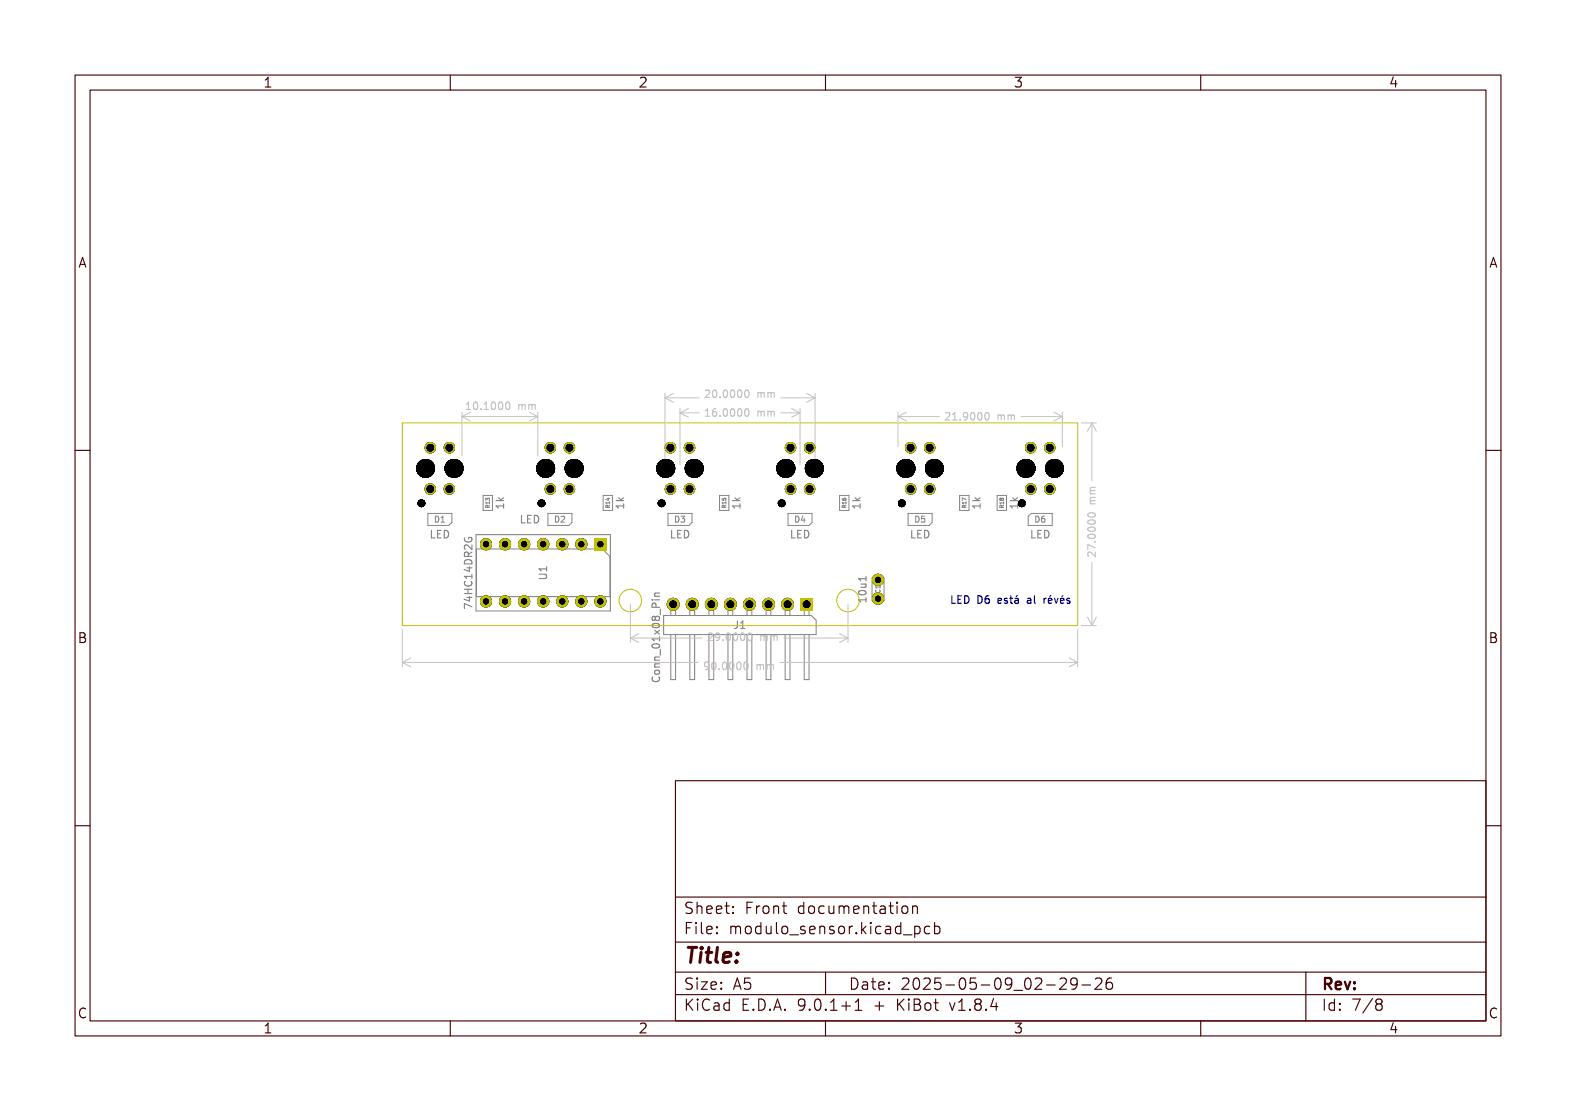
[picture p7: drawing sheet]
<svg xmlns="http://www.w3.org/2000/svg" width="210mm" height="148mm" viewBox="0 0 210 148" stroke-linecap="round" stroke-linejoin="round" font-family="sans-serif">
<defs><g id="words">
<text font-size="2.7" fill="#fff" x="91" y="128.3">Title:</text>
<g font-size="2" fill="#fff">
<text x="91" y="121.8">Sheet: Front documentation</text>
<text x="91" y="124.5">File: modulo_sensor.kicad_pcb</text>
<text x="91" y="131.9">Size: A5</text>
<text x="113" y="131.9">Date: 2025-05-09_02-29-26</text>
<text x="176" y="131.9">Rev:</text>
<text x="91" y="134.7">KiCad E.D.A. 9.0.1+1 + KiBot v1.8.4</text>
<text x="176" y="134.7">Id: 7/8</text>
</g>
<g font-size="1.7" fill="#fff">
<text x="35" y="11.7">1</text>
<text x="85" y="11.7">2</text>
<text x="135" y="11.7">3</text>
<text x="185" y="11.7">4</text>
<text x="10.5" y="35.6">A</text>
<text x="198.5" y="35.6">A</text>
<text x="10.5" y="85.6">B</text>
<text x="198.5" y="85.6">B</text>
<text x="10.5" y="135.7">C</text>
<text x="35" y="137.7">1</text>
<text x="85" y="137.7">2</text>
<text x="135" y="137.7">3</text>
<text x="185" y="137.7">4</text>
<text x="198.5" y="135.7">C</text>
</g>
<g font-size="1.3" fill="#fff">
<text x="94.6" y="53">20.0000 mm</text>
<text x="62.7" y="54.6">10.1000 mm</text>
<text x="94.6" y="55.5">16.0000 mm</text>
<text x="126.6" y="56">21.9000 mm</text>
<text x="57.4" y="71.7">LED</text>
<text x="67.2" y="67.8" transform="rotate(-90 67.2 67.8)">1k</text>
<text x="69.4" y="69.7">LED</text>
<text x="83.1" y="67.8" transform="rotate(-90 83.1 67.8)">1k</text>
<text x="89.4" y="71.7">LED</text>
<text x="98.6" y="67.8" transform="rotate(-90 98.6 67.8)">1k</text>
<text x="105.4" y="71.7">LED</text>
<text x="114.7" y="67.8" transform="rotate(-90 114.7 67.8)">1k</text>
<text x="121.4" y="71.7">LED</text>
<text x="130.7" y="67.8" transform="rotate(-90 130.7 67.8)">1k</text>
<text x="135.7" y="67.8" transform="rotate(-90 135.7 67.8)">1k</text>
<text x="137.4" y="71.7">LED</text>
<text x="72.9" y="77.1" transform="rotate(-90 72.9 77.1)">U1</text>
<text x="146" y="73.5" transform="rotate(-90 146 73.5)">27.0000 mm</text>
<text x="62.9" y="80.3" transform="rotate(-90 62.9 80.3)">74HC14DR2G</text>
<text x="97.8" y="83.8">J1</text>
<text x="115.4" y="80.1" transform="rotate(-90 115.4 80.1)">10u1</text>
<text x="126.5" y="80.5">LED D6 está al révés</text>
<text x="94.5" y="89.3">90.0000 mm</text>
<text x="95" y="85.4">29.0000 mm</text>
<text x="87.9" y="90.5" transform="rotate(-90 87.9 90.5)">Conn_01x08_Pin</text>
</g>
<g font-size="1.1" fill="#fff">
<text x="58" y="69.6">D1</text>
<text x="74" y="69.6">D2</text>
<text x="90" y="69.6">D3</text>
<text x="106" y="69.6">D4</text>
<text x="122" y="69.6">D5</text>
<text x="138" y="69.6">D6</text>
</g>
<text font-size=".8" fill="#fff" x="117.3" y="79" transform="rotate(-90 117.3 79)">C1</text>
<g font-size=".7" fill="#fff">
<text x="65.2" y="67.6" transform="rotate(-90 65.2 67.6)">R13</text>
<text x="81.2" y="67.6" transform="rotate(-90 81.2 67.6)">R14</text>
<text x="96.8" y="67.6" transform="rotate(-90 96.8 67.6)">R15</text>
<text x="112.8" y="67.6" transform="rotate(-90 112.8 67.6)">R16</text>
<text x="128.7" y="67.6" transform="rotate(-90 128.7 67.6)">R17</text>
<text x="133.8" y="67.6" transform="rotate(-90 133.8 67.6)">R18</text>
</g>
</g></defs>
<g fill="none" stroke="#848484" stroke-width=".15">
<path d="M57.5 70.7v1h.5M58.3 71.1h.3M58.8 70.7h-.5v1h.5M59.2 70.7a.51 .51 0 0 1 .6 .5 .51 .51 0 0 1-.6 .5zM61.9 79.1h1M61.9 78.5h1M61.9 71.6a.47 .47 0 0 0 .5 .6 .47 .47 0 0 0 .4-.6h-.3v.2M61.9 74.7a.54 .54 0 0 1 .7-.1 .54 .54 0 0 1 .3 .5h-1zM62 77.5a.47 .47 0 0 0 .3 .6 .47 .47 0 0 0 .6-.5l-.1-.1M62.2 79.6h.7M62.2 75.6h.7M62.4 78.5v.6"/>
<path d="M62.4 74.1v-.5l-.2-.1-.2 .1-.1 .1v.4h1M62.6 79.5v.6l-.8-.3M62.6 75.5v.6l-.8-.2M62.9 72.6v.6l-.7-.6-.3 .2 .1 .4M62.9 76.5v.6M62.9 76.8h-1l.3 .3M62.9 73.5l-.5 .4M66.1 66.7h1M66.4 66.3l.4 .4M67.1 67.4h-1l.3 .3M67.1 67.1v.6M67.1 66.3l-.4 .3"/>
<path d="M69.5 68.7v1h.5M70.3 69.1h.3M70.8 68.7h-.5v1h.5M71.2 68.7a.5 .5 0 0 1 .6 .5 .5 .5 0 0 1-.6 .5zM71.8 76.5h.8l.2 .2v.2l-.2 .2h-.8M72.8 75.5v.6M72.8 75.8h-1l.3 .3M82.1 66.7h1M82.4 66.3l.4 .4M83.1 67.4h-1l.3 .3M83.1 67.1v.6M83.1 66.3l-.4 .3"/>
<path d="M86.9 79.9h.1M87.2 79.9h.7M87.2 79.4h.7M87.9 79l-.6 .1-.1 .2 .1 .1M89.5 70.7v1h.5M90.3 71.1h.3M90.8 70.7h-.5v1h.5M91.2 70.7a.51 .51 0 0 1 .6 .5 .51 .51 0 0 1-.6 .5zM97.6 66.7h1M97.9 66.3l.4 .4M98.6 67.1v.6M98.6 67.4h-1l.3 .3"/>
<path d="M98.6 66.3l-.4 .3M105.5 70.7v1h.5M106.3 71.1h.3M106.8 70.7h-.5v1h.5M107.2 70.7a.51 .51 0 0 1 .6 .5 .51 .51 0 0 1-.6 .5zM113.6 66.7h1M113.9 66.3l.4 .4M114.5 78.8a.54 .54 0 0 1 .9 .2 .57 .57 0 0 1-1-.1zM114.6 67.4h-1l.3 .3M114.6 67.1v.6M114.6 66.3l-.4 .3M114.7 77.8h.7"/>
<path d="M115.3 77.8l.1 .2v.2h-.7M115.4 79.9h-1l.3 .3M115.4 77.1h-1l.3 .3M115.4 76.8v.6M115.4 79.6v.6M121.5 70.7v1h.5M122.3 71.1h.3M122.8 70.7h-.5v1h.5M123.2 70.7a.51 .51 0 0 1 .6 .5 .51 .51 0 0 1-.6 .5zM129.6 66.7h1M129.9 66.3l.4 .4M130.6 67.4h-1l.3 .3"/>
<path d="M130.6 67.1v.6M130.6 66.3l-.4 .3M134.6 66.7h1M134.9 66.3l.4 .4M135.6 67.4h-1l.3 .3M135.6 67.1v.6M135.6 66.3l-.4 .3M137.5 70.7v1h.5M138.3 71.1h.3M138.8 70.7h-.5v1h.5M139.2 70.7a.51 .51 0 0 1 .6 .5 .51 .51 0 0 1-.6 .5zM62.9 80.8l-1-.4v.7"/>
<path d="M87 90.2a.47 .47 0 0 0 .3 .7 .47 .47 0 0 0 .6-.5l-.1-.2M87 83.1a.54 .54 0 0 1 .9 .3 .57 .57 0 0 1-1-.1zM87 85.9a.54 .54 0 0 1 .9 .2 .57 .57 0 0 1-1-.1zM87.2 88.9h.7M87.2 88h.7M87.2 84l.7 .5M87.3 82.3l.2-.2h.3l.1 .2v.2l-.2 .2h-.2l-.2-.2M87.3 89.3h.5l.1 .2-.1 .2-.1 .1h-.4l-.1-.2zM87.3 82.3l-.2-.2-.2 .2v.2l.2 .2 .2-.2M87.3 82.3v.2M87.4 80.9v-.5l-.2-.1-.2 .1-.1 .1v.4h1M87.9 84.8v.6"/>
<path d="M87.9 87.5l-.6 .1-.1 .2 .1 .2M87.9 88.4l-.6 .1-.1 .2 .1 .2M87.9 85.1h-1l.3 .3M87.9 84l-.7 .5M88 81.1v.8M88 86.5v.8M98.3 82.7v.7a.32 .32 0 0 1-.4 .3M98.7 83.7h.6M98.7 83l.3-.3v1"/>
</g>
<g fill="none" stroke="#848484" stroke-width=".13">
<path d="M57 68.4h3.2v1.2l-.4 .4h-2.8zM58 68.8a.4 .4 0 0 1 .5 .4 .4 .4 0 0 1-.5 .4zM58.8 69.6h.4M58.8 69l.2-.2v.8M63.4 71.2h17.9v10.2h-17.9zM63.5 73.1h16.8l1 1v5.4h-17.8zM64.4 66h1.2v2h-1.2zM64.7 66.7v-.3l.2 .1 .1-.1h.2v.3M64.8 67.4l-.1 .2h.5M64.8 67.3l.2 .1v.2M64.8 67.3v.1M65.2 67h-.5l.2 .1"/>
<path d="M65.2 67.3l-.2 .2M65.2 66.8v.3M73 68.4h3.2v1.2l-.4 .4h-2.8zM74 68.8a.4 .4 0 0 1 .5 .4 .4 .4 0 0 1-.5 .4zM74.8 68.8h.3l.1 .2-.5 .6h.5M80.4 66h1.2v2h-1.2zM80.9 66.4h.3M80.9 67.3l-.1 .1-.1 .2h.5M80.9 67.3l.1 .1M81 67.4v.2M81.1 66.3v.4l-.4-.2M81.2 67h-.5l.2 .1"/>
<path d="M81.2 67.3l-.2 .2M81.2 66.8v.3M89 68.4h3.2v1.2l-.4 .4h-2.8zM90 68.8a.4 .4 0 0 1 .5 .4 .4 .4 0 0 1-.5 .4zM90.7 68.8h.5l-.2 .3h.2v.4l-.1 .1-.4-.1M95.9 66h1.2v2h-1.2zM96.2 66.4v.2l.3 .1-.1-.3h.3v.3M96.5 67.6v-.2l-.2-.1-.1 .3h.5M96.7 67.3l-.2 .2M96.7 66.8v.3M96.7 67h-.5l.2 .1M105 68.4h3.2v1.2l-.4 .4h-2.8z"/>
<path d="M106 68.8a.4 .4 0 0 1 .5 .4 .4 .4 0 0 1-.5 .4zM107 68.7l-.2 .6h.5M107.2 69v.6M111.9 66h1.2v2h-1.2zM112.2 66.4l.1 .2 .3 .1 .1-.1v-.2h-.3l.1 .3M112.3 67.4l-.1 .2h.5M112.3 67.3l.2 .1v.2M112.3 67.3v.1M112.7 67h-.5l.2 .1M112.7 67.3l-.2 .2M112.7 66.8v.3M116.2 77h1.6v3h-1.6z"/>
<path d="M116.7 78.6a.27 .27 0 0 0 .3 .4 .27 .27 0 0 0 .2-.4M117.3 78v.4M117.3 78.2h-.6l.1 .2M121 68.4h3.2v1.2l-.4 .4h-2.8zM122 68.8a.4 .4 0 0 1 .5 .4 .4 .4 0 0 1-.5 .4zM123.2 68.8h-.4v.3h.4v.4l-.1 .1-.3-.1M127.9 66h1.2v2h-1.2zM128.4 67.3l-.1 .1-.1 .2h.5M128.4 67.3l.1 .1M128.5 67.4v.2M128.7 67h-.5l.2 .1M128.7 67.3l-.2 .2"/>
<path d="M128.7 66.6l-.5-.3v.4M128.7 66.8v.3M132.9 66h1.2v2h-1.2zM133.4 67.3l-.1 .1-.1 .2h.5M133.4 66.5l-.1-.1-.1 .1 .1 .2 .1-.1M133.4 66.5l.1-.1 .2 .1-.1 .2-.2-.1M133.4 67.3l.1 .1M133.4 66.5v.1M133.5 67.4v.2M133.7 67h-.5l.2 .1M133.7 67.3l-.2 .2M133.7 66.8v.3"/>
<path d="M137 68.8l.4-.4h2.8v1.6h-3.2zM138 68.8a.4 .4 0 0 1 .5 .4 .4 .4 0 0 1-.5 .4zM139.2 68.8h-.3l-.1 .2v.4l.1 .2 .3-.1v-.4h-.3l-.1 .1M88.4 82h19.7l.7 .6v1.9h-20.4zM89.4 82v-1.8h.6v1.8M89.4 84.5v6h.6v-6M91.9 82v-1.8h.7v1.8M91.9 84.5v6h.7v-6M94.5 82v-1.8h.6v1.8M94.5 84.5v6h.6v-6M97 82v-1.8h.6v1.8M97 84.5v6h.6v-6"/>
<path d="M99.5 82v-1.8h.7v1.8M99.5 84.5v6h.7v-6M102.1 82v-1.8h.6v1.8M102.1 84.5v6h.6v-6M104.6 82v-1.8h.7v1.8M104.6 84.5v6h.7v-6M107.2 82v-1.8h.6v1.8M107.2 84.5v6h.6v-6"/>
</g>
<g fill="none" stroke="#c2c200" stroke-width=".13">
<path d="M53.6 56.3h90v27h-90z"/>
<circle cx="84" cy="80" r="1.5"/>
<circle cx="113" cy="80" r="1.5"/>
</g>
<g fill="none" stroke="#c2c2c2" stroke-width=".15">
<path d="M62.1 54.6h.6M62.1 53.8l.3-.2v1M63.2 53.6h.1a.53 .53 0 0 1 .4 .5 .53 .53 0 0 1-.4 .5l-.1-.1-.1-.3zM64.1 54.5v.1M64.5 54.6h.6M64.5 53.8l.3-.2v1M65.6 53.6h.1a.53 .53 0 0 1 .3 .5 .53 .53 0 0 1-.3 .5l-.1-.1-.1-.3zM66.5 53.6h.2a.53 .53 0 0 1 .3 .5 .53 .53 0 0 1-.3 .5l-.2-.1-.1-.3zM67.5 53.6h.1a.53 .53 0 0 1 .4 .5 .53 .53 0 0 1-.4 .5l-.1-.1-.1-.3zM69.1 53.9v.7M69.1 54l.3-.1 .2 .1M69.6 54l.1-.1h.2l.1 .7"/>
<path d="M69.6 54v.6M70.5 54l.2-.1 .2 .1M70.5 53.9v.7M70.9 54l.1-.1h.3v.7M70.9 54v.6M94 55.5h.6M94 54.7l.3-.2v1M94 52h.4l.2 .2-.7 .8h.7M95 52h.2a.53 .53 0 0 1 .3 .5 .53 .53 0 0 1-.3 .5l-.2-.1-.1-.3zM95.4 54.5h-.3a.67 .67 0 0 0 0 1l.4-.1v-.4l-.2-.2-.3 .1-.1 .1M95.9 55.4v.1M95.9 52.9v.1"/>
<path d="M96.5 54.5h.1a.53 .53 0 0 1 .4 .5 .53 .53 0 0 1-.4 .5l-.1-.1-.1-.3zM96.5 52h.1a.53 .53 0 0 1 .4 .5 .53 .53 0 0 1-.4 .5l-.1-.1-.1-.3zM97.4 54.5h.2a.53 .53 0 0 1 .3 .5 .53 .53 0 0 1-.3 .5l-.2-.1-.1-.3zM97.4 52h.2a.53 .53 0 0 1 .3 .5 .53 .53 0 0 1-.3 .5l-.2-.1-.1-.3zM98.4 52h.1a.53 .53 0 0 1 .4 .5 .53 .53 0 0 1-.4 .5l-.1-.1-.1-.3zM98.4 54.5h.1a.53 .53 0 0 1 .4 .5 .53 .53 0 0 1-.4 .5l-.1-.1-.1-.3zM99.3 52h.2a.53 .53 0 0 1 .3 .5 .53 .53 0 0 1-.3 .5l-.2-.1-.1-.3zM99.3 54.5h.2a.53 .53 0 0 1 .3 .5 .53 .53 0 0 1-.3 .5l-.2-.1-.1-.3zM101 52.3v.7M101 54.8v.7M101 54.9l.3-.1 .1 .1M101 52.4l.3-.1 .1 .1"/>
<path d="M101.4 54.9l.2-.1h.2v.7M101.4 52.4v.6M101.4 54.9v.6M101.4 52.4l.2-.1h.2v.7M102.3 54.9l.3-.1 .2 .1M102.3 52.3v.7M102.3 54.8v.7M102.3 52.4l.3-.1 .2 .1M102.8 54.9l.1-.1h.2l.1 .7M102.8 52.4v.6M102.8 54.9v.6M102.8 52.4l.1-.1h.2l.1 .7"/>
<path d="M126 55h.4l.2 .2-.7 .8h.7M126.9 56h.6M126.9 55.2l.3-.2v1M127.9 55.9v.1M128.9 55.4l-.1 .2-.3-.1-.1-.1 .1-.4h.3h.1a.66 .66 0 0 1-.2 1h-.2M129.4 55h.2a.53 .53 0 0 1 .3 .5 .53 .53 0 0 1-.3 .5l-.2-.1-.1-.3zM130.4 55h.1a.53 .53 0 0 1 .4 .5 .53 .53 0 0 1-.4 .5 .67 .67 0 0 1-.1-1zM131.3 55h.2a.53 .53 0 0 1 .3 .5 .53 .53 0 0 1-.3 .5l-.2-.1-.1-.3zM133 55.3v.7M133 55.4l.3-.1 .1 .1M133.4 55.4l.2-.1h.2v.7M133.4 55.4v.6"/>
<path d="M134.3 55.4l.3-.1 .2 .1M134.3 55.3v.7M134.8 55.4l.1-.1h.2l.1 .7M134.8 55.4v.6M145 71.3a.59 .59 0 0 1 1 .2 .57 .57 0 0 1-1-.1zM145 68.4a.54 .54 0 0 1 1 .2 .57 .57 0 0 1-1-.1zM145 69.4a.54 .54 0 0 1 1 .2 .57 .57 0 0 1-1-.1zM145 70.3a.54 .54 0 0 1 1 .2 .57 .57 0 0 1-1 0zM145.3 67.1h.7M145.3 65.8h.7M145.4 66.7l-.1 .1 .1 .3M145.4 65.4l-.1 .1 .1 .3"/>
<path d="M145.4 66.7h.6M145.4 65.4h.6M145.9 72.2h.1M146 73.5v.7l-.8-.7-.2 .2v.4M146 73l-1-.5v.7M146 64.9l-.7 .1v.2l.1 .2M146 66.3h-.7v.2l.1 .2M94.4 84.4l.4-.1 .2 .3-.7 .7h.7M94.5 88.6l-.2 .2h-.2l-.2-.2 .1-.3 .3-.1 .1 .1a.66 .66 0 0 1-.2 .9h-.2M95 88.3l.1-.1a.53 .53 0 0 1 .3 .5 .53 .53 0 0 1-.3 .5 .67 .67 0 0 1-.1-.9zM95.8 89.1v.1M95.9 84.8l-.2 .1h-.2l-.2-.1 .1-.4 .3-.1 .2 .1a.66 .66 0 0 1-.3 .9h-.2"/>
<path d="M96.3 85.2v.1M96.4 88.3l.1-.1a.53 .53 0 0 1 .3 .5 .53 .53 0 0 1-.3 .5 .66 .66 0 0 1-.1-.9zM96.9 84.4l.1-.1a.53 .53 0 0 1 .3 .5 .53 .53 0 0 1-.3 .5l-.1-.1-.1-.3zM97.4 88.3l.1-.1a.53 .53 0 0 1 .3 .5 .53 .53 0 0 1-.3 .5 .66 .66 0 0 1-.1-.9zM97.8 84.4l.2-.1a.53 .53 0 0 1 .3 .5 .53 .53 0 0 1-.3 .5l-.2-.1-.1-.3zM98.3 88.3l.1-.1a.53 .53 0 0 1 .4 .5 .53 .53 0 0 1-.4 .5 .67 .67 0 0 1-.1-.9zM98.8 84.4l.1-.1a.53 .53 0 0 1 .4 .5 .53 .53 0 0 1-.4 .5l-.1-.1-.1-.3zM99.3 88.3l.1-.1a.53 .53 0 0 1 .3 .5 .53 .53 0 0 1-.3 .5 .67 .67 0 0 1-.1-.9zM99.8 84.4l.1-.1a.53 .53 0 0 1 .3 .5 .53 .53 0 0 1-.3 .5 .66 .66 0 0 1-.1-.9zM100.9 88.5v.7M100.9 88.6l.3-.1 .1 .2M101.3 88.7l.2-.2 .2 .1v.6"/>
<path d="M101.3 88.7v.5M101.4 84.7v.6M101.4 84.8l.3-.1 .1 .1M101.8 84.8l.2-.1h.2v.6M101.8 84.8v.5M102.2 88.6l.3-.1 .1 .2M102.2 88.5v.7M102.6 88.7l.2-.2 .2 .1 .1 .6M102.6 88.7v.5M102.7 84.8l.3-.1 .1 .1M102.7 84.7v.6M103.1 84.8l.2-.1h.2l.1 .6"/>
<path d="M103.1 84.8v.5"/>
</g>
<g fill="none" stroke="#c2c2c2" stroke-width=".13">
<path d="M61.6 55.5h10.1M61.6 54.9v5.8M61.6 55.5l1.1 .6M62.7 54.9l-1.1 .6M70.5 54.9l1.2 .6M71.7 54.9v5.8M71.7 55.5l-1.2 .6M88.6 52.4v9.8M88.6 53h4.6M88.6 53l1.1 .6M89.7 52.4l-1.1 .6M90.6 54.4v7.5"/>
<path d="M90.6 55h2.6M90.6 55l1.1 .6M91.7 54.4l-1.1 .6M104 55h2.6M104 53h4.6M105.5 54.4l1.1 .6M106.6 54.4v7.5M106.6 55l-1.1 .6M107.5 52.4l1.1 .6M108.6 52.4v9.8M108.6 53l-1.1 .6M119.7 54.9v4.6"/>
<path d="M119.7 55.5h5.5M119.7 55.5l1.1 .6M120.8 54.9l-1.1 .6M136 55.5h5.6M140.4 54.9l1.2 .6M141.6 54.9v4.6M141.6 55.5l-1.2 .6M144.1 56.3h2M145.5 56.3v7.8M145.5 56.3l.6 1.2M145.5 56.3l-.6 1.2M145.5 74.9v8.4"/>
<path d="M53.6 83.8v5M53.6 88.2h39.5M53.6 88.2l1.1 .6M54.7 87.7l-1.1 .5M84 80.5v5.1M84 85h9.6M84 85l1.1 .6M85.1 84.4l-1.1 .6M103.9 88.2h39.7M104.4 85h8.6M111.9 84.4l1.1 .6M113 80.5v5.1"/>
<path d="M113 85l-1.1 .6M142.5 87.7l1.1 .5M143.6 83.8v5M143.6 88.2l-1.1 .6M144.1 83.3h2M144.9 82.2l.6 1.1M146.1 82.2l-.6 1.1"/>
</g>
<g fill="none" stroke="#000084" stroke-width=".15">
<path d="M126.8 79.4v1h.5M127.6 79.8h.4M128.1 79.4h-.5v1h.5M128.6 79.4a.51 .51 0 0 1 .5 .5 .51 .51 0 0 1-.5 .5zM130.3 79.4a.51 .51 0 0 1 .6 .5 .51 .51 0 0 1-.6 .5zM131.7 79.4h-.2a.67 .67 0 0 0 0 1l.3-.1v-.4l-.2-.1h-.2l-.1 .1M134.2 79.8l-.2-.1-.2 .1 .1 .2 .3 .1v.2h-.4M134.6 79.7h.3M134.7 79.4v.8l.2 .2M135.3 79.8h.3l.1 .6M135.6 79.3l-.2 .2M135.7 79.9l-.3 .1-.2 .1 .2 .3 .3-.1"/>
<path d="M136.9 79.8h.4l.1 .6M137.4 79.9l-.4 .1-.1 .1 .1 .3 .4-.1M137.8 79.4v.8l.2 .2M139.1 79.7v.7M139.4 79.7l-.3 .2M140 79.3l-.1 .2M140.5 79.7l.2 .7 .3-.7M141.6 79.3l-.1 .2M142.6 79.8l-.3-.1-.1 .1v.2l.4 .1v.2h-.4M133 80l.5-.1-.1-.1-.3-.1-.1 .1v.5h.4M139.7 80l.5-.1-.1-.1-.3-.1-.1 .1v.5h.4M141.3 80l.5-.1-.1-.1-.2-.1-.2 .1 .1 .5h.3"/>
</g>
<g fill="#c20000">
<path d="M106.6 79.7h1.7v1.6h-1.7z" fill-rule="evenodd"/>
<path d="M79.2 71.7h1.6v1.6h-1.6z" fill-rule="evenodd"/>
</g>
<g fill="#c20000">
<circle cx="104.9" cy="80.5" r=".85"/>
<circle cx="102.4" cy="80.5" r=".85"/>
<circle cx="99.9" cy="80.5" r=".85"/>
<circle cx="97.3" cy="80.5" r=".85"/>
<circle cx="94.8" cy="80.5" r=".85"/>
<circle cx="92.2" cy="80.5" r=".85"/>
<circle cx="89.7" cy="80.5" r=".85"/>
<circle cx="77.5" cy="72.5" r=".8"/>
<circle cx="74.9" cy="72.5" r=".8"/>
<circle cx="72.4" cy="72.5" r=".8"/>
<circle cx="69.8" cy="72.5" r=".8"/>
<circle cx="67.3" cy="72.5" r=".8"/>
<circle cx="64.8" cy="72.5" r=".8"/>
<circle cx="64.8" cy="80.1" r=".8"/>
<circle cx="67.3" cy="80.1" r=".8"/>
<circle cx="69.8" cy="80.1" r=".8"/>
<circle cx="72.4" cy="80.1" r=".8"/>
<circle cx="74.9" cy="80.1" r=".8"/>
<circle cx="77.5" cy="80.1" r=".8"/>
<circle cx="80" cy="80.1" r=".8"/>
<circle cx="117" cy="77.2" r=".8"/>
<circle cx="117" cy="79.8" r=".8"/>
<circle cx="91.9" cy="59.6" r=".75"/>
<circle cx="89.3" cy="59.6" r=".75"/>
<circle cx="91.9" cy="65.2" r=".75"/>
<circle cx="89.3" cy="65.2" r=".75"/>
<circle cx="75.9" cy="59.7" r=".75"/>
<circle cx="73.3" cy="59.6" r=".75"/>
<circle cx="75.9" cy="65.2" r=".75"/>
<circle cx="73.3" cy="65.2" r=".75"/>
<circle cx="139.9" cy="59.6" r=".75"/>
<circle cx="137.3" cy="59.6" r=".75"/>
<circle cx="139.9" cy="65.2" r=".75"/>
<circle cx="137.3" cy="65.2" r=".75"/>
<circle cx="123.9" cy="59.7" r=".75"/>
<circle cx="121.3" cy="59.6" r=".75"/>
<circle cx="123.9" cy="65.2" r=".75"/>
<circle cx="121.3" cy="65.2" r=".75"/>
<circle cx="59.9" cy="59.7" r=".75"/>
<circle cx="57.3" cy="59.7" r=".75"/>
<circle cx="59.9" cy="65.2" r=".75"/>
<circle cx="57.3" cy="65.2" r=".75"/>
<circle cx="107.9" cy="59.7" r=".75"/>
<circle cx="105.3" cy="59.7" r=".75"/>
<circle cx="107.9" cy="65.2" r=".75"/>
<circle cx="105.3" cy="65.2" r=".75"/>
</g>
<g fill="#000">
<circle cx="57.3" cy="59.6" r=".5"/>
<circle cx="59.9" cy="59.6" r=".5"/>
<circle cx="73.3" cy="59.6" r=".5"/>
<circle cx="75.9" cy="59.6" r=".5"/>
<circle cx="89.3" cy="59.6" r=".5"/>
<circle cx="91.9" cy="59.6" r=".5"/>
<circle cx="105.3" cy="59.6" r=".5"/>
<circle cx="107.9" cy="59.6" r=".5"/>
<circle cx="121.3" cy="59.6" r=".5"/>
<circle cx="123.9" cy="59.6" r=".5"/>
<circle cx="137.3" cy="59.6" r=".5"/>
<circle cx="139.9" cy="59.6" r=".5"/>
<circle cx="56.2" cy="67" r=".5"/>
<circle cx="56.7" cy="62.4" r="1.25"/>
<circle cx="57.3" cy="65.2" r=".5"/>
<circle cx="59.9" cy="65.2" r=".5"/>
<circle cx="60.5" cy="62.4" r="1.25"/>
<circle cx="64.8" cy="72.5" r=".4"/>
<circle cx="67.3" cy="72.5" r=".4"/>
<circle cx="69.8" cy="72.5" r=".4"/>
<circle cx="72.2" cy="67" r=".5"/>
<circle cx="72.4" cy="72.5" r=".4"/>
<circle cx="72.7" cy="62.4" r="1.25"/>
<circle cx="73.3" cy="65.2" r=".5"/>
<circle cx="74.9" cy="72.5" r=".4"/>
<circle cx="75.9" cy="65.2" r=".5"/>
<circle cx="76.5" cy="62.4" r="1.25"/>
<circle cx="77.5" cy="72.5" r=".4"/>
<circle cx="80" cy="72.5" r=".4"/>
<circle cx="88.2" cy="67" r=".5"/>
<circle cx="88.7" cy="62.4" r="1.25"/>
<circle cx="89.3" cy="65.2" r=".5"/>
<circle cx="91.9" cy="65.2" r=".5"/>
<circle cx="92.5" cy="62.4" r="1.25"/>
<circle cx="104.2" cy="67" r=".5"/>
<circle cx="104.7" cy="62.4" r="1.25"/>
<circle cx="105.3" cy="65.2" r=".5"/>
<circle cx="107.9" cy="65.2" r=".5"/>
<circle cx="108.5" cy="62.4" r="1.25"/>
<circle cx="117" cy="79.7" r=".4"/>
<circle cx="117" cy="77.3" r=".4"/>
<circle cx="120.2" cy="67" r=".5"/>
<circle cx="120.7" cy="62.4" r="1.25"/>
<circle cx="121.3" cy="65.2" r=".5"/>
<circle cx="123.9" cy="65.2" r=".5"/>
<circle cx="124.5" cy="62.4" r="1.25"/>
<circle cx="136.2" cy="67" r=".5"/>
<circle cx="136.7" cy="62.4" r="1.25"/>
<circle cx="137.3" cy="65.2" r=".5"/>
<circle cx="139.9" cy="65.2" r=".5"/>
<circle cx="140.5" cy="62.4" r="1.25"/>
<circle cx="64.8" cy="80.1" r=".4"/>
<circle cx="67.3" cy="80.1" r=".4"/>
<circle cx="69.8" cy="80.1" r=".4"/>
<circle cx="72.4" cy="80.1" r=".4"/>
<circle cx="74.9" cy="80.1" r=".4"/>
<circle cx="77.5" cy="80.1" r=".4"/>
<circle cx="80" cy="80.1" r=".4"/>
<circle cx="89.7" cy="80.5" r=".5"/>
<circle cx="92.2" cy="80.5" r=".5"/>
<circle cx="94.8" cy="80.5" r=".5"/>
<circle cx="97.3" cy="80.5" r=".5"/>
<circle cx="99.9" cy="80.5" r=".5"/>
<circle cx="102.4" cy="80.5" r=".5"/>
<circle cx="104.9" cy="80.5" r=".5"/>
<circle cx="107.5" cy="80.5" r=".5"/>
</g>
<g fill="#c2c200">
<path d="M106.6 79.7h1.7v1.6h-1.7z" fill-rule="evenodd"/>
<path d="M79.2 71.7h1.6v1.6h-1.6z" fill-rule="evenodd"/>
</g>
<g fill="#c2c200">
<circle cx="104.9" cy="80.5" r=".85"/>
<circle cx="102.4" cy="80.5" r=".85"/>
<circle cx="99.9" cy="80.5" r=".85"/>
<circle cx="97.3" cy="80.5" r=".85"/>
<circle cx="94.8" cy="80.5" r=".85"/>
<circle cx="92.2" cy="80.5" r=".85"/>
<circle cx="89.7" cy="80.5" r=".85"/>
<circle cx="77.5" cy="72.5" r=".8"/>
<circle cx="74.9" cy="72.5" r=".8"/>
<circle cx="72.4" cy="72.5" r=".8"/>
<circle cx="69.8" cy="72.5" r=".8"/>
<circle cx="67.3" cy="72.5" r=".8"/>
<circle cx="64.8" cy="72.5" r=".8"/>
<circle cx="64.8" cy="80.1" r=".8"/>
<circle cx="67.3" cy="80.1" r=".8"/>
<circle cx="69.8" cy="80.1" r=".8"/>
<circle cx="72.4" cy="80.1" r=".8"/>
<circle cx="74.9" cy="80.1" r=".8"/>
<circle cx="77.5" cy="80.1" r=".8"/>
<circle cx="80" cy="80.1" r=".8"/>
<circle cx="117" cy="77.2" r=".8"/>
<circle cx="117" cy="79.8" r=".8"/>
<circle cx="91.9" cy="59.6" r=".75"/>
<circle cx="89.3" cy="59.6" r=".75"/>
<circle cx="91.9" cy="65.2" r=".75"/>
<circle cx="89.3" cy="65.2" r=".75"/>
<circle cx="75.9" cy="59.7" r=".75"/>
<circle cx="73.3" cy="59.6" r=".75"/>
<circle cx="75.9" cy="65.2" r=".75"/>
<circle cx="73.3" cy="65.2" r=".75"/>
<circle cx="139.9" cy="59.6" r=".75"/>
<circle cx="137.3" cy="59.6" r=".75"/>
<circle cx="139.9" cy="65.2" r=".75"/>
<circle cx="137.3" cy="65.2" r=".75"/>
<circle cx="123.9" cy="59.7" r=".75"/>
<circle cx="121.3" cy="59.6" r=".75"/>
<circle cx="123.9" cy="65.2" r=".75"/>
<circle cx="121.3" cy="65.2" r=".75"/>
<circle cx="59.9" cy="59.7" r=".75"/>
<circle cx="57.3" cy="59.7" r=".75"/>
<circle cx="59.9" cy="65.2" r=".75"/>
<circle cx="57.3" cy="65.2" r=".75"/>
<circle cx="107.9" cy="59.7" r=".75"/>
<circle cx="105.3" cy="59.7" r=".75"/>
<circle cx="107.9" cy="65.2" r=".75"/>
<circle cx="105.3" cy="65.2" r=".75"/>
</g>
<g fill="#000">
<circle cx="57.3" cy="59.6" r=".5"/>
<circle cx="59.9" cy="59.6" r=".5"/>
<circle cx="73.3" cy="59.6" r=".5"/>
<circle cx="75.9" cy="59.6" r=".5"/>
<circle cx="89.3" cy="59.6" r=".5"/>
<circle cx="91.9" cy="59.6" r=".5"/>
<circle cx="105.3" cy="59.6" r=".5"/>
<circle cx="107.9" cy="59.6" r=".5"/>
<circle cx="121.3" cy="59.6" r=".5"/>
<circle cx="123.9" cy="59.6" r=".5"/>
<circle cx="137.3" cy="59.6" r=".5"/>
<circle cx="139.9" cy="59.6" r=".5"/>
<circle cx="56.2" cy="67" r=".5"/>
<circle cx="56.7" cy="62.4" r="1.25"/>
<circle cx="57.3" cy="65.2" r=".5"/>
<circle cx="59.9" cy="65.2" r=".5"/>
<circle cx="60.5" cy="62.4" r="1.25"/>
<circle cx="64.8" cy="72.5" r=".4"/>
<circle cx="67.3" cy="72.5" r=".4"/>
<circle cx="69.8" cy="72.5" r=".4"/>
<circle cx="72.2" cy="67" r=".5"/>
<circle cx="72.4" cy="72.5" r=".4"/>
<circle cx="72.7" cy="62.4" r="1.25"/>
<circle cx="73.3" cy="65.2" r=".5"/>
<circle cx="74.9" cy="72.5" r=".4"/>
<circle cx="75.9" cy="65.2" r=".5"/>
<circle cx="76.5" cy="62.4" r="1.25"/>
<circle cx="77.5" cy="72.5" r=".4"/>
<circle cx="80" cy="72.5" r=".4"/>
<circle cx="88.2" cy="67" r=".5"/>
<circle cx="88.7" cy="62.4" r="1.25"/>
<circle cx="89.3" cy="65.2" r=".5"/>
<circle cx="91.9" cy="65.2" r=".5"/>
<circle cx="92.5" cy="62.4" r="1.25"/>
<circle cx="104.2" cy="67" r=".5"/>
<circle cx="104.7" cy="62.4" r="1.25"/>
<circle cx="105.3" cy="65.2" r=".5"/>
<circle cx="107.9" cy="65.2" r=".5"/>
<circle cx="108.5" cy="62.4" r="1.25"/>
<circle cx="117" cy="79.7" r=".4"/>
<circle cx="117" cy="77.3" r=".4"/>
<circle cx="120.2" cy="67" r=".5"/>
<circle cx="120.7" cy="62.4" r="1.25"/>
<circle cx="121.3" cy="65.2" r=".5"/>
<circle cx="123.9" cy="65.2" r=".5"/>
<circle cx="124.5" cy="62.4" r="1.25"/>
<circle cx="136.2" cy="67" r=".5"/>
<circle cx="136.7" cy="62.4" r="1.25"/>
<circle cx="137.3" cy="65.2" r=".5"/>
<circle cx="139.9" cy="65.2" r=".5"/>
<circle cx="140.5" cy="62.4" r="1.25"/>
<circle cx="64.8" cy="80.1" r=".4"/>
<circle cx="67.3" cy="80.1" r=".4"/>
<circle cx="69.8" cy="80.1" r=".4"/>
<circle cx="72.4" cy="80.1" r=".4"/>
<circle cx="74.9" cy="80.1" r=".4"/>
<circle cx="77.5" cy="80.1" r=".4"/>
<circle cx="80" cy="80.1" r=".4"/>
<circle cx="89.7" cy="80.5" r=".5"/>
<circle cx="92.2" cy="80.5" r=".5"/>
<circle cx="94.8" cy="80.5" r=".5"/>
<circle cx="97.3" cy="80.5" r=".5"/>
<circle cx="99.9" cy="80.5" r=".5"/>
<circle cx="102.4" cy="80.5" r=".5"/>
<circle cx="104.9" cy="80.5" r=".5"/>
<circle cx="107.5" cy="80.5" r=".5"/>
</g>
<g fill="#008484">
<path d="M106.6 79.7h1.7v1.6h-1.7z" fill-rule="evenodd"/>
<path d="M79.2 71.7h1.6v1.6h-1.6z" fill-rule="evenodd"/>
</g>
<g fill="#008484">
<circle cx="104.9" cy="80.5" r=".85"/>
<circle cx="102.4" cy="80.5" r=".85"/>
<circle cx="99.9" cy="80.5" r=".85"/>
<circle cx="97.3" cy="80.5" r=".85"/>
<circle cx="94.8" cy="80.5" r=".85"/>
<circle cx="92.2" cy="80.5" r=".85"/>
<circle cx="89.7" cy="80.5" r=".85"/>
<circle cx="77.5" cy="72.5" r=".8"/>
<circle cx="74.9" cy="72.5" r=".8"/>
<circle cx="72.4" cy="72.5" r=".8"/>
<circle cx="69.8" cy="72.5" r=".8"/>
<circle cx="67.3" cy="72.5" r=".8"/>
<circle cx="64.8" cy="72.5" r=".8"/>
<circle cx="64.8" cy="80.1" r=".8"/>
<circle cx="67.3" cy="80.1" r=".8"/>
<circle cx="69.8" cy="80.1" r=".8"/>
<circle cx="72.4" cy="80.1" r=".8"/>
<circle cx="74.9" cy="80.1" r=".8"/>
<circle cx="77.5" cy="80.1" r=".8"/>
<circle cx="80" cy="80.1" r=".8"/>
<circle cx="117" cy="77.2" r=".8"/>
<circle cx="117" cy="79.8" r=".8"/>
<circle cx="91.9" cy="59.6" r=".75"/>
<circle cx="89.3" cy="59.6" r=".75"/>
<circle cx="91.9" cy="65.2" r=".75"/>
<circle cx="89.3" cy="65.2" r=".75"/>
<circle cx="75.9" cy="59.7" r=".75"/>
<circle cx="73.3" cy="59.6" r=".75"/>
<circle cx="75.9" cy="65.2" r=".75"/>
<circle cx="73.3" cy="65.2" r=".75"/>
<circle cx="139.9" cy="59.6" r=".75"/>
<circle cx="137.3" cy="59.6" r=".75"/>
<circle cx="139.9" cy="65.2" r=".75"/>
<circle cx="137.3" cy="65.2" r=".75"/>
<circle cx="123.9" cy="59.7" r=".75"/>
<circle cx="121.3" cy="59.6" r=".75"/>
<circle cx="123.9" cy="65.2" r=".75"/>
<circle cx="121.3" cy="65.2" r=".75"/>
<circle cx="59.9" cy="59.7" r=".75"/>
<circle cx="57.3" cy="59.7" r=".75"/>
<circle cx="59.9" cy="65.2" r=".75"/>
<circle cx="57.3" cy="65.2" r=".75"/>
<circle cx="107.9" cy="59.7" r=".75"/>
<circle cx="105.3" cy="59.7" r=".75"/>
<circle cx="107.9" cy="65.2" r=".75"/>
<circle cx="105.3" cy="65.2" r=".75"/>
</g>
<g fill="#000">
<circle cx="57.3" cy="59.6" r=".5"/>
<circle cx="59.9" cy="59.6" r=".5"/>
<circle cx="73.3" cy="59.6" r=".5"/>
<circle cx="75.9" cy="59.6" r=".5"/>
<circle cx="89.3" cy="59.6" r=".5"/>
<circle cx="91.9" cy="59.6" r=".5"/>
<circle cx="105.3" cy="59.6" r=".5"/>
<circle cx="107.9" cy="59.6" r=".5"/>
<circle cx="121.3" cy="59.6" r=".5"/>
<circle cx="123.9" cy="59.6" r=".5"/>
<circle cx="137.3" cy="59.6" r=".5"/>
<circle cx="139.9" cy="59.6" r=".5"/>
<circle cx="56.2" cy="67" r=".5"/>
<circle cx="56.7" cy="62.4" r="1.25"/>
<circle cx="57.3" cy="65.2" r=".5"/>
<circle cx="59.9" cy="65.2" r=".5"/>
<circle cx="60.5" cy="62.4" r="1.25"/>
<circle cx="64.8" cy="72.5" r=".4"/>
<circle cx="67.3" cy="72.5" r=".4"/>
<circle cx="69.8" cy="72.5" r=".4"/>
<circle cx="72.2" cy="67" r=".5"/>
<circle cx="72.4" cy="72.5" r=".4"/>
<circle cx="72.7" cy="62.4" r="1.25"/>
<circle cx="73.3" cy="65.2" r=".5"/>
<circle cx="74.9" cy="72.5" r=".4"/>
<circle cx="75.9" cy="65.2" r=".5"/>
<circle cx="76.5" cy="62.4" r="1.25"/>
<circle cx="77.5" cy="72.5" r=".4"/>
<circle cx="80" cy="72.5" r=".4"/>
<circle cx="88.2" cy="67" r=".5"/>
<circle cx="88.7" cy="62.4" r="1.25"/>
<circle cx="89.3" cy="65.2" r=".5"/>
<circle cx="91.9" cy="65.2" r=".5"/>
<circle cx="92.5" cy="62.4" r="1.25"/>
<circle cx="104.2" cy="67" r=".5"/>
<circle cx="104.7" cy="62.4" r="1.25"/>
<circle cx="105.3" cy="65.2" r=".5"/>
<circle cx="107.9" cy="65.2" r=".5"/>
<circle cx="108.5" cy="62.4" r="1.25"/>
<circle cx="117" cy="79.7" r=".4"/>
<circle cx="117" cy="77.3" r=".4"/>
<circle cx="120.2" cy="67" r=".5"/>
<circle cx="120.7" cy="62.4" r="1.25"/>
<circle cx="121.3" cy="65.2" r=".5"/>
<circle cx="123.9" cy="65.2" r=".5"/>
<circle cx="124.5" cy="62.4" r="1.25"/>
<circle cx="136.2" cy="67" r=".5"/>
<circle cx="136.7" cy="62.4" r="1.25"/>
<circle cx="137.3" cy="65.2" r=".5"/>
<circle cx="139.9" cy="65.2" r=".5"/>
<circle cx="140.5" cy="62.4" r="1.25"/>
<circle cx="64.8" cy="80.1" r=".4"/>
<circle cx="67.3" cy="80.1" r=".4"/>
<circle cx="69.8" cy="80.1" r=".4"/>
<circle cx="72.4" cy="80.1" r=".4"/>
<circle cx="74.9" cy="80.1" r=".4"/>
<circle cx="77.5" cy="80.1" r=".4"/>
<circle cx="80" cy="80.1" r=".4"/>
<circle cx="89.7" cy="80.5" r=".5"/>
<circle cx="92.2" cy="80.5" r=".5"/>
<circle cx="94.8" cy="80.5" r=".5"/>
<circle cx="97.3" cy="80.5" r=".5"/>
<circle cx="99.9" cy="80.5" r=".5"/>
<circle cx="102.4" cy="80.5" r=".5"/>
<circle cx="104.9" cy="80.5" r=".5"/>
<circle cx="107.5" cy="80.5" r=".5"/>
</g>
<g fill="#c2c200">
<path d="M106.6 79.7h1.7v1.6h-1.7z" fill-rule="evenodd"/>
<path d="M79.2 71.7h1.6v1.6h-1.6z" fill-rule="evenodd"/>
</g>
<g fill="#c2c200">
<circle cx="104.9" cy="80.5" r=".85"/>
<circle cx="102.4" cy="80.5" r=".85"/>
<circle cx="99.9" cy="80.5" r=".85"/>
<circle cx="97.3" cy="80.5" r=".85"/>
<circle cx="94.8" cy="80.5" r=".85"/>
<circle cx="92.2" cy="80.5" r=".85"/>
<circle cx="89.7" cy="80.5" r=".85"/>
<circle cx="77.5" cy="72.5" r=".8"/>
<circle cx="74.9" cy="72.5" r=".8"/>
<circle cx="72.4" cy="72.5" r=".8"/>
<circle cx="69.8" cy="72.5" r=".8"/>
<circle cx="67.3" cy="72.5" r=".8"/>
<circle cx="64.8" cy="72.5" r=".8"/>
<circle cx="64.8" cy="80.1" r=".8"/>
<circle cx="67.3" cy="80.1" r=".8"/>
<circle cx="69.8" cy="80.1" r=".8"/>
<circle cx="72.4" cy="80.1" r=".8"/>
<circle cx="74.9" cy="80.1" r=".8"/>
<circle cx="77.5" cy="80.1" r=".8"/>
<circle cx="80" cy="80.1" r=".8"/>
<circle cx="117" cy="77.2" r=".8"/>
<circle cx="117" cy="79.8" r=".8"/>
<circle cx="91.9" cy="59.6" r=".75"/>
<circle cx="89.3" cy="59.6" r=".75"/>
<circle cx="91.9" cy="65.2" r=".75"/>
<circle cx="89.3" cy="65.2" r=".75"/>
<circle cx="75.9" cy="59.7" r=".75"/>
<circle cx="73.3" cy="59.6" r=".75"/>
<circle cx="75.9" cy="65.2" r=".75"/>
<circle cx="73.3" cy="65.2" r=".75"/>
<circle cx="139.9" cy="59.6" r=".75"/>
<circle cx="137.3" cy="59.6" r=".75"/>
<circle cx="139.9" cy="65.2" r=".75"/>
<circle cx="137.3" cy="65.2" r=".75"/>
<circle cx="123.9" cy="59.7" r=".75"/>
<circle cx="121.3" cy="59.6" r=".75"/>
<circle cx="123.9" cy="65.2" r=".75"/>
<circle cx="121.3" cy="65.2" r=".75"/>
<circle cx="59.9" cy="59.7" r=".75"/>
<circle cx="57.3" cy="59.7" r=".75"/>
<circle cx="59.9" cy="65.2" r=".75"/>
<circle cx="57.3" cy="65.2" r=".75"/>
<circle cx="107.9" cy="59.7" r=".75"/>
<circle cx="105.3" cy="59.7" r=".75"/>
<circle cx="107.9" cy="65.2" r=".75"/>
<circle cx="105.3" cy="65.2" r=".75"/>
</g>
<g fill="#000">
<circle cx="57.3" cy="59.6" r=".5"/>
<circle cx="59.9" cy="59.6" r=".5"/>
<circle cx="73.3" cy="59.6" r=".5"/>
<circle cx="75.9" cy="59.6" r=".5"/>
<circle cx="89.3" cy="59.6" r=".5"/>
<circle cx="91.9" cy="59.6" r=".5"/>
<circle cx="105.3" cy="59.6" r=".5"/>
<circle cx="107.9" cy="59.6" r=".5"/>
<circle cx="121.3" cy="59.6" r=".5"/>
<circle cx="123.9" cy="59.6" r=".5"/>
<circle cx="137.3" cy="59.6" r=".5"/>
<circle cx="139.9" cy="59.6" r=".5"/>
<circle cx="56.2" cy="67" r=".5"/>
<circle cx="56.7" cy="62.4" r="1.25"/>
<circle cx="57.3" cy="65.2" r=".5"/>
<circle cx="59.9" cy="65.2" r=".5"/>
<circle cx="60.5" cy="62.4" r="1.25"/>
<circle cx="64.8" cy="72.5" r=".4"/>
<circle cx="67.3" cy="72.5" r=".4"/>
<circle cx="69.8" cy="72.5" r=".4"/>
<circle cx="72.2" cy="67" r=".5"/>
<circle cx="72.4" cy="72.5" r=".4"/>
<circle cx="72.7" cy="62.4" r="1.25"/>
<circle cx="73.3" cy="65.2" r=".5"/>
<circle cx="74.9" cy="72.5" r=".4"/>
<circle cx="75.9" cy="65.2" r=".5"/>
<circle cx="76.5" cy="62.4" r="1.25"/>
<circle cx="77.5" cy="72.5" r=".4"/>
<circle cx="80" cy="72.5" r=".4"/>
<circle cx="88.2" cy="67" r=".5"/>
<circle cx="88.7" cy="62.4" r="1.25"/>
<circle cx="89.3" cy="65.2" r=".5"/>
<circle cx="91.9" cy="65.2" r=".5"/>
<circle cx="92.5" cy="62.4" r="1.25"/>
<circle cx="104.2" cy="67" r=".5"/>
<circle cx="104.7" cy="62.4" r="1.25"/>
<circle cx="105.3" cy="65.2" r=".5"/>
<circle cx="107.9" cy="65.2" r=".5"/>
<circle cx="108.5" cy="62.4" r="1.25"/>
<circle cx="117" cy="79.7" r=".4"/>
<circle cx="117" cy="77.3" r=".4"/>
<circle cx="120.2" cy="67" r=".5"/>
<circle cx="120.7" cy="62.4" r="1.25"/>
<circle cx="121.3" cy="65.2" r=".5"/>
<circle cx="123.9" cy="65.2" r=".5"/>
<circle cx="124.5" cy="62.4" r="1.25"/>
<circle cx="136.2" cy="67" r=".5"/>
<circle cx="136.7" cy="62.4" r="1.25"/>
<circle cx="137.3" cy="65.2" r=".5"/>
<circle cx="139.9" cy="65.2" r=".5"/>
<circle cx="140.5" cy="62.4" r="1.25"/>
<circle cx="64.8" cy="80.1" r=".4"/>
<circle cx="67.3" cy="80.1" r=".4"/>
<circle cx="69.8" cy="80.1" r=".4"/>
<circle cx="72.4" cy="80.1" r=".4"/>
<circle cx="74.9" cy="80.1" r=".4"/>
<circle cx="77.5" cy="80.1" r=".4"/>
<circle cx="80" cy="80.1" r=".4"/>
<circle cx="89.7" cy="80.5" r=".5"/>
<circle cx="92.2" cy="80.5" r=".5"/>
<circle cx="94.8" cy="80.5" r=".5"/>
<circle cx="97.3" cy="80.5" r=".5"/>
<circle cx="99.9" cy="80.5" r=".5"/>
<circle cx="102.4" cy="80.5" r=".5"/>
<circle cx="104.9" cy="80.5" r=".5"/>
<circle cx="107.5" cy="80.5" r=".5"/>
</g>
<g fill="#008400">
<path d="M106.6 79.7h1.7v1.6h-1.7z" fill-rule="evenodd"/>
<path d="M79.2 71.7h1.6v1.6h-1.6z" fill-rule="evenodd"/>
</g>
<g fill="#008400">
<circle cx="104.9" cy="80.5" r=".85"/>
<circle cx="102.4" cy="80.5" r=".85"/>
<circle cx="99.9" cy="80.5" r=".85"/>
<circle cx="97.3" cy="80.5" r=".85"/>
<circle cx="94.8" cy="80.5" r=".85"/>
<circle cx="92.2" cy="80.5" r=".85"/>
<circle cx="89.7" cy="80.5" r=".85"/>
<circle cx="77.5" cy="72.5" r=".8"/>
<circle cx="74.9" cy="72.5" r=".8"/>
<circle cx="72.4" cy="72.5" r=".8"/>
<circle cx="69.8" cy="72.5" r=".8"/>
<circle cx="67.3" cy="72.5" r=".8"/>
<circle cx="64.8" cy="72.5" r=".8"/>
<circle cx="64.8" cy="80.1" r=".8"/>
<circle cx="67.3" cy="80.1" r=".8"/>
<circle cx="69.8" cy="80.1" r=".8"/>
<circle cx="72.4" cy="80.1" r=".8"/>
<circle cx="74.9" cy="80.1" r=".8"/>
<circle cx="77.5" cy="80.1" r=".8"/>
<circle cx="80" cy="80.1" r=".8"/>
<circle cx="117" cy="77.2" r=".8"/>
<circle cx="117" cy="79.8" r=".8"/>
<circle cx="91.9" cy="59.6" r=".75"/>
<circle cx="89.3" cy="59.6" r=".75"/>
<circle cx="91.9" cy="65.2" r=".75"/>
<circle cx="89.3" cy="65.2" r=".75"/>
<circle cx="75.9" cy="59.7" r=".75"/>
<circle cx="73.3" cy="59.6" r=".75"/>
<circle cx="75.9" cy="65.2" r=".75"/>
<circle cx="73.3" cy="65.2" r=".75"/>
<circle cx="139.9" cy="59.6" r=".75"/>
<circle cx="137.3" cy="59.6" r=".75"/>
<circle cx="139.9" cy="65.2" r=".75"/>
<circle cx="137.3" cy="65.2" r=".75"/>
<circle cx="123.9" cy="59.7" r=".75"/>
<circle cx="121.3" cy="59.6" r=".75"/>
<circle cx="123.9" cy="65.2" r=".75"/>
<circle cx="121.3" cy="65.2" r=".75"/>
<circle cx="59.9" cy="59.7" r=".75"/>
<circle cx="57.3" cy="59.7" r=".75"/>
<circle cx="59.9" cy="65.2" r=".75"/>
<circle cx="57.3" cy="65.2" r=".75"/>
<circle cx="107.9" cy="59.7" r=".75"/>
<circle cx="105.3" cy="59.7" r=".75"/>
<circle cx="107.9" cy="65.2" r=".75"/>
<circle cx="105.3" cy="65.2" r=".75"/>
</g>
<g fill="#000">
<circle cx="57.3" cy="59.6" r=".5"/>
<circle cx="59.9" cy="59.6" r=".5"/>
<circle cx="73.3" cy="59.6" r=".5"/>
<circle cx="75.9" cy="59.6" r=".5"/>
<circle cx="89.3" cy="59.6" r=".5"/>
<circle cx="91.9" cy="59.6" r=".5"/>
<circle cx="105.3" cy="59.6" r=".5"/>
<circle cx="107.9" cy="59.6" r=".5"/>
<circle cx="121.3" cy="59.6" r=".5"/>
<circle cx="123.9" cy="59.6" r=".5"/>
<circle cx="137.3" cy="59.6" r=".5"/>
<circle cx="139.9" cy="59.6" r=".5"/>
<circle cx="56.2" cy="67" r=".5"/>
<circle cx="56.7" cy="62.4" r="1.25"/>
<circle cx="57.3" cy="65.2" r=".5"/>
<circle cx="59.9" cy="65.2" r=".5"/>
<circle cx="60.5" cy="62.4" r="1.25"/>
<circle cx="64.8" cy="72.5" r=".4"/>
<circle cx="67.3" cy="72.5" r=".4"/>
<circle cx="69.8" cy="72.5" r=".4"/>
<circle cx="72.2" cy="67" r=".5"/>
<circle cx="72.4" cy="72.5" r=".4"/>
<circle cx="72.7" cy="62.4" r="1.25"/>
<circle cx="73.3" cy="65.2" r=".5"/>
<circle cx="74.9" cy="72.5" r=".4"/>
<circle cx="75.9" cy="65.2" r=".5"/>
<circle cx="76.5" cy="62.4" r="1.25"/>
<circle cx="77.5" cy="72.5" r=".4"/>
<circle cx="80" cy="72.5" r=".4"/>
<circle cx="88.2" cy="67" r=".5"/>
<circle cx="88.7" cy="62.4" r="1.25"/>
<circle cx="89.3" cy="65.2" r=".5"/>
<circle cx="91.9" cy="65.2" r=".5"/>
<circle cx="92.5" cy="62.4" r="1.25"/>
<circle cx="104.2" cy="67" r=".5"/>
<circle cx="104.7" cy="62.4" r="1.25"/>
<circle cx="105.3" cy="65.2" r=".5"/>
<circle cx="107.9" cy="65.2" r=".5"/>
<circle cx="108.5" cy="62.4" r="1.25"/>
<circle cx="117" cy="79.7" r=".4"/>
<circle cx="117" cy="77.3" r=".4"/>
<circle cx="120.2" cy="67" r=".5"/>
<circle cx="120.7" cy="62.4" r="1.25"/>
<circle cx="121.3" cy="65.2" r=".5"/>
<circle cx="123.9" cy="65.2" r=".5"/>
<circle cx="124.5" cy="62.4" r="1.25"/>
<circle cx="136.2" cy="67" r=".5"/>
<circle cx="136.7" cy="62.4" r="1.25"/>
<circle cx="137.3" cy="65.2" r=".5"/>
<circle cx="139.9" cy="65.2" r=".5"/>
<circle cx="140.5" cy="62.4" r="1.25"/>
<circle cx="64.8" cy="80.1" r=".4"/>
<circle cx="67.3" cy="80.1" r=".4"/>
<circle cx="69.8" cy="80.1" r=".4"/>
<circle cx="72.4" cy="80.1" r=".4"/>
<circle cx="74.9" cy="80.1" r=".4"/>
<circle cx="77.5" cy="80.1" r=".4"/>
<circle cx="80" cy="80.1" r=".4"/>
<circle cx="89.7" cy="80.5" r=".5"/>
<circle cx="92.2" cy="80.5" r=".5"/>
<circle cx="94.8" cy="80.5" r=".5"/>
<circle cx="97.3" cy="80.5" r=".5"/>
<circle cx="99.9" cy="80.5" r=".5"/>
<circle cx="102.4" cy="80.5" r=".5"/>
<circle cx="104.9" cy="80.5" r=".5"/>
<circle cx="107.5" cy="80.5" r=".5"/>
</g>
<g fill="#c2c200">
<path d="M106.6 79.7h1.7v1.6h-1.7z" fill-rule="evenodd"/>
<path d="M79.2 71.7h1.6v1.6h-1.6z" fill-rule="evenodd"/>
</g>
<g fill="#c2c200">
<circle cx="104.9" cy="80.5" r=".85"/>
<circle cx="102.4" cy="80.5" r=".85"/>
<circle cx="99.9" cy="80.5" r=".85"/>
<circle cx="97.3" cy="80.5" r=".85"/>
<circle cx="94.8" cy="80.5" r=".85"/>
<circle cx="92.2" cy="80.5" r=".85"/>
<circle cx="89.7" cy="80.5" r=".85"/>
<circle cx="77.5" cy="72.5" r=".8"/>
<circle cx="74.9" cy="72.5" r=".8"/>
<circle cx="72.4" cy="72.5" r=".8"/>
<circle cx="69.8" cy="72.5" r=".8"/>
<circle cx="67.3" cy="72.5" r=".8"/>
<circle cx="64.8" cy="72.5" r=".8"/>
<circle cx="64.8" cy="80.1" r=".8"/>
<circle cx="67.3" cy="80.1" r=".8"/>
<circle cx="69.8" cy="80.1" r=".8"/>
<circle cx="72.4" cy="80.1" r=".8"/>
<circle cx="74.9" cy="80.1" r=".8"/>
<circle cx="77.5" cy="80.1" r=".8"/>
<circle cx="80" cy="80.1" r=".8"/>
<circle cx="117" cy="77.2" r=".8"/>
<circle cx="117" cy="79.8" r=".8"/>
<circle cx="91.9" cy="59.6" r=".75"/>
<circle cx="89.3" cy="59.6" r=".75"/>
<circle cx="91.9" cy="65.2" r=".75"/>
<circle cx="89.3" cy="65.2" r=".75"/>
<circle cx="75.9" cy="59.7" r=".75"/>
<circle cx="73.3" cy="59.6" r=".75"/>
<circle cx="75.9" cy="65.2" r=".75"/>
<circle cx="73.3" cy="65.2" r=".75"/>
<circle cx="139.9" cy="59.6" r=".75"/>
<circle cx="137.3" cy="59.6" r=".75"/>
<circle cx="139.9" cy="65.2" r=".75"/>
<circle cx="137.3" cy="65.2" r=".75"/>
<circle cx="123.9" cy="59.7" r=".75"/>
<circle cx="121.3" cy="59.6" r=".75"/>
<circle cx="123.9" cy="65.2" r=".75"/>
<circle cx="121.3" cy="65.2" r=".75"/>
<circle cx="59.9" cy="59.7" r=".75"/>
<circle cx="57.3" cy="59.7" r=".75"/>
<circle cx="59.9" cy="65.2" r=".75"/>
<circle cx="57.3" cy="65.2" r=".75"/>
<circle cx="107.9" cy="59.7" r=".75"/>
<circle cx="105.3" cy="59.7" r=".75"/>
<circle cx="107.9" cy="65.2" r=".75"/>
<circle cx="105.3" cy="65.2" r=".75"/>
</g>
<g fill="#000">
<circle cx="57.3" cy="59.6" r=".5"/>
<circle cx="59.9" cy="59.6" r=".5"/>
<circle cx="73.3" cy="59.6" r=".5"/>
<circle cx="75.9" cy="59.6" r=".5"/>
<circle cx="89.3" cy="59.6" r=".5"/>
<circle cx="91.9" cy="59.6" r=".5"/>
<circle cx="105.3" cy="59.6" r=".5"/>
<circle cx="107.9" cy="59.6" r=".5"/>
<circle cx="121.3" cy="59.6" r=".5"/>
<circle cx="123.9" cy="59.6" r=".5"/>
<circle cx="137.3" cy="59.6" r=".5"/>
<circle cx="139.9" cy="59.6" r=".5"/>
<circle cx="56.2" cy="67" r=".5"/>
<circle cx="56.7" cy="62.4" r="1.25"/>
<circle cx="57.3" cy="65.2" r=".5"/>
<circle cx="59.9" cy="65.2" r=".5"/>
<circle cx="60.5" cy="62.4" r="1.25"/>
<circle cx="64.8" cy="72.5" r=".4"/>
<circle cx="67.3" cy="72.5" r=".4"/>
<circle cx="69.8" cy="72.5" r=".4"/>
<circle cx="72.2" cy="67" r=".5"/>
<circle cx="72.4" cy="72.5" r=".4"/>
<circle cx="72.7" cy="62.4" r="1.25"/>
<circle cx="73.3" cy="65.2" r=".5"/>
<circle cx="74.9" cy="72.5" r=".4"/>
<circle cx="75.9" cy="65.2" r=".5"/>
<circle cx="76.5" cy="62.4" r="1.25"/>
<circle cx="77.5" cy="72.5" r=".4"/>
<circle cx="80" cy="72.5" r=".4"/>
<circle cx="88.2" cy="67" r=".5"/>
<circle cx="88.7" cy="62.4" r="1.25"/>
<circle cx="89.3" cy="65.2" r=".5"/>
<circle cx="91.9" cy="65.2" r=".5"/>
<circle cx="92.5" cy="62.4" r="1.25"/>
<circle cx="104.2" cy="67" r=".5"/>
<circle cx="104.7" cy="62.4" r="1.25"/>
<circle cx="105.3" cy="65.2" r=".5"/>
<circle cx="107.9" cy="65.2" r=".5"/>
<circle cx="108.5" cy="62.4" r="1.25"/>
<circle cx="117" cy="79.7" r=".4"/>
<circle cx="117" cy="77.3" r=".4"/>
<circle cx="120.2" cy="67" r=".5"/>
<circle cx="120.7" cy="62.4" r="1.25"/>
<circle cx="121.3" cy="65.2" r=".5"/>
<circle cx="123.9" cy="65.2" r=".5"/>
<circle cx="124.5" cy="62.4" r="1.25"/>
<circle cx="136.2" cy="67" r=".5"/>
<circle cx="136.7" cy="62.4" r="1.25"/>
<circle cx="137.3" cy="65.2" r=".5"/>
<circle cx="139.9" cy="65.2" r=".5"/>
<circle cx="140.5" cy="62.4" r="1.25"/>
<circle cx="64.8" cy="80.1" r=".4"/>
<circle cx="67.3" cy="80.1" r=".4"/>
<circle cx="69.8" cy="80.1" r=".4"/>
<circle cx="72.4" cy="80.1" r=".4"/>
<circle cx="74.9" cy="80.1" r=".4"/>
<circle cx="77.5" cy="80.1" r=".4"/>
<circle cx="80" cy="80.1" r=".4"/>
<circle cx="89.7" cy="80.5" r=".5"/>
<circle cx="92.2" cy="80.5" r=".5"/>
<circle cx="94.8" cy="80.5" r=".5"/>
<circle cx="97.3" cy="80.5" r=".5"/>
<circle cx="99.9" cy="80.5" r=".5"/>
<circle cx="102.4" cy="80.5" r=".5"/>
<circle cx="104.9" cy="80.5" r=".5"/>
<circle cx="107.5" cy="80.5" r=".5"/>
</g>
<g fill="#000084">
<path d="M106.6 79.7h1.7v1.6h-1.7z" fill-rule="evenodd"/>
<path d="M79.2 71.7h1.6v1.6h-1.6z" fill-rule="evenodd"/>
</g>
<g fill="#000084">
<circle cx="104.9" cy="80.5" r=".85"/>
<circle cx="102.4" cy="80.5" r=".85"/>
<circle cx="99.9" cy="80.5" r=".85"/>
<circle cx="97.3" cy="80.5" r=".85"/>
<circle cx="94.8" cy="80.5" r=".85"/>
<circle cx="92.2" cy="80.5" r=".85"/>
<circle cx="89.7" cy="80.5" r=".85"/>
<circle cx="77.5" cy="72.5" r=".8"/>
<circle cx="74.9" cy="72.5" r=".8"/>
<circle cx="72.4" cy="72.5" r=".8"/>
<circle cx="69.8" cy="72.5" r=".8"/>
<circle cx="67.3" cy="72.5" r=".8"/>
<circle cx="64.8" cy="72.5" r=".8"/>
<circle cx="64.8" cy="80.1" r=".8"/>
<circle cx="67.3" cy="80.1" r=".8"/>
<circle cx="69.8" cy="80.1" r=".8"/>
<circle cx="72.4" cy="80.1" r=".8"/>
<circle cx="74.9" cy="80.1" r=".8"/>
<circle cx="77.5" cy="80.1" r=".8"/>
<circle cx="80" cy="80.1" r=".8"/>
<circle cx="117" cy="77.2" r=".8"/>
<circle cx="117" cy="79.8" r=".8"/>
<circle cx="91.9" cy="59.6" r=".75"/>
<circle cx="89.3" cy="59.6" r=".75"/>
<circle cx="91.9" cy="65.2" r=".75"/>
<circle cx="89.3" cy="65.2" r=".75"/>
<circle cx="75.9" cy="59.7" r=".75"/>
<circle cx="73.3" cy="59.6" r=".75"/>
<circle cx="75.9" cy="65.2" r=".75"/>
<circle cx="73.3" cy="65.2" r=".75"/>
<circle cx="139.9" cy="59.6" r=".75"/>
<circle cx="137.3" cy="59.6" r=".75"/>
<circle cx="139.9" cy="65.2" r=".75"/>
<circle cx="137.3" cy="65.2" r=".75"/>
<circle cx="123.9" cy="59.7" r=".75"/>
<circle cx="121.3" cy="59.6" r=".75"/>
<circle cx="123.9" cy="65.2" r=".75"/>
<circle cx="121.3" cy="65.2" r=".75"/>
<circle cx="59.9" cy="59.7" r=".75"/>
<circle cx="57.3" cy="59.7" r=".75"/>
<circle cx="59.9" cy="65.2" r=".75"/>
<circle cx="57.3" cy="65.2" r=".75"/>
<circle cx="107.9" cy="59.7" r=".75"/>
<circle cx="105.3" cy="59.7" r=".75"/>
<circle cx="107.9" cy="65.2" r=".75"/>
<circle cx="105.3" cy="65.2" r=".75"/>
</g>
<g fill="#000">
<circle cx="57.3" cy="59.6" r=".5"/>
<circle cx="59.9" cy="59.6" r=".5"/>
<circle cx="73.3" cy="59.6" r=".5"/>
<circle cx="75.9" cy="59.6" r=".5"/>
<circle cx="89.3" cy="59.6" r=".5"/>
<circle cx="91.9" cy="59.6" r=".5"/>
<circle cx="105.3" cy="59.6" r=".5"/>
<circle cx="107.9" cy="59.6" r=".5"/>
<circle cx="121.3" cy="59.6" r=".5"/>
<circle cx="123.9" cy="59.6" r=".5"/>
<circle cx="137.3" cy="59.6" r=".5"/>
<circle cx="139.9" cy="59.6" r=".5"/>
<circle cx="56.2" cy="67" r=".5"/>
<circle cx="56.7" cy="62.4" r="1.25"/>
<circle cx="57.3" cy="65.2" r=".5"/>
<circle cx="59.9" cy="65.2" r=".5"/>
<circle cx="60.5" cy="62.4" r="1.25"/>
<circle cx="64.8" cy="72.5" r=".4"/>
<circle cx="67.3" cy="72.5" r=".4"/>
<circle cx="69.8" cy="72.5" r=".4"/>
<circle cx="72.2" cy="67" r=".5"/>
<circle cx="72.4" cy="72.5" r=".4"/>
<circle cx="72.7" cy="62.4" r="1.25"/>
<circle cx="73.3" cy="65.2" r=".5"/>
<circle cx="74.9" cy="72.5" r=".4"/>
<circle cx="75.9" cy="65.2" r=".5"/>
<circle cx="76.5" cy="62.4" r="1.25"/>
<circle cx="77.5" cy="72.5" r=".4"/>
<circle cx="80" cy="72.5" r=".4"/>
<circle cx="88.2" cy="67" r=".5"/>
<circle cx="88.7" cy="62.4" r="1.25"/>
<circle cx="89.3" cy="65.2" r=".5"/>
<circle cx="91.9" cy="65.2" r=".5"/>
<circle cx="92.5" cy="62.4" r="1.25"/>
<circle cx="104.2" cy="67" r=".5"/>
<circle cx="104.7" cy="62.4" r="1.25"/>
<circle cx="105.3" cy="65.2" r=".5"/>
<circle cx="107.9" cy="65.2" r=".5"/>
<circle cx="108.5" cy="62.4" r="1.25"/>
<circle cx="117" cy="79.7" r=".4"/>
<circle cx="117" cy="77.3" r=".4"/>
<circle cx="120.2" cy="67" r=".5"/>
<circle cx="120.7" cy="62.4" r="1.25"/>
<circle cx="121.3" cy="65.2" r=".5"/>
<circle cx="123.9" cy="65.2" r=".5"/>
<circle cx="124.5" cy="62.4" r="1.25"/>
<circle cx="136.2" cy="67" r=".5"/>
<circle cx="136.7" cy="62.4" r="1.25"/>
<circle cx="137.3" cy="65.2" r=".5"/>
<circle cx="139.9" cy="65.2" r=".5"/>
<circle cx="140.5" cy="62.4" r="1.25"/>
<circle cx="64.8" cy="80.1" r=".4"/>
<circle cx="67.3" cy="80.1" r=".4"/>
<circle cx="69.8" cy="80.1" r=".4"/>
<circle cx="72.4" cy="80.1" r=".4"/>
<circle cx="74.9" cy="80.1" r=".4"/>
<circle cx="77.5" cy="80.1" r=".4"/>
<circle cx="80" cy="80.1" r=".4"/>
<circle cx="89.7" cy="80.5" r=".5"/>
<circle cx="92.2" cy="80.5" r=".5"/>
<circle cx="94.8" cy="80.5" r=".5"/>
<circle cx="97.3" cy="80.5" r=".5"/>
<circle cx="99.9" cy="80.5" r=".5"/>
<circle cx="102.4" cy="80.5" r=".5"/>
<circle cx="104.9" cy="80.5" r=".5"/>
<circle cx="107.5" cy="80.5" r=".5"/>
</g>
<g fill="#c2c200">
<path d="M106.6 79.7h1.7v1.6h-1.7z" fill-rule="evenodd"/>
<path d="M79.2 71.7h1.6v1.6h-1.6z" fill-rule="evenodd"/>
</g>
<g fill="#c2c200">
<circle cx="104.9" cy="80.5" r=".85"/>
<circle cx="102.4" cy="80.5" r=".85"/>
<circle cx="99.9" cy="80.5" r=".85"/>
<circle cx="97.3" cy="80.5" r=".85"/>
<circle cx="94.8" cy="80.5" r=".85"/>
<circle cx="92.2" cy="80.5" r=".85"/>
<circle cx="89.7" cy="80.5" r=".85"/>
<circle cx="77.5" cy="72.5" r=".8"/>
<circle cx="74.9" cy="72.5" r=".8"/>
<circle cx="72.4" cy="72.5" r=".8"/>
<circle cx="69.8" cy="72.5" r=".8"/>
<circle cx="67.3" cy="72.5" r=".8"/>
<circle cx="64.8" cy="72.5" r=".8"/>
<circle cx="64.8" cy="80.1" r=".8"/>
<circle cx="67.3" cy="80.1" r=".8"/>
<circle cx="69.8" cy="80.1" r=".8"/>
<circle cx="72.4" cy="80.1" r=".8"/>
<circle cx="74.9" cy="80.1" r=".8"/>
<circle cx="77.5" cy="80.1" r=".8"/>
<circle cx="80" cy="80.1" r=".8"/>
<circle cx="117" cy="77.2" r=".8"/>
<circle cx="117" cy="79.8" r=".8"/>
<circle cx="91.9" cy="59.6" r=".75"/>
<circle cx="89.3" cy="59.6" r=".75"/>
<circle cx="91.9" cy="65.2" r=".75"/>
<circle cx="89.3" cy="65.2" r=".75"/>
<circle cx="75.9" cy="59.7" r=".75"/>
<circle cx="73.3" cy="59.6" r=".75"/>
<circle cx="75.9" cy="65.2" r=".75"/>
<circle cx="73.3" cy="65.2" r=".75"/>
<circle cx="139.9" cy="59.6" r=".75"/>
<circle cx="137.3" cy="59.6" r=".75"/>
<circle cx="139.9" cy="65.2" r=".75"/>
<circle cx="137.3" cy="65.2" r=".75"/>
<circle cx="123.9" cy="59.7" r=".75"/>
<circle cx="121.3" cy="59.6" r=".75"/>
<circle cx="123.9" cy="65.2" r=".75"/>
<circle cx="121.3" cy="65.2" r=".75"/>
<circle cx="59.9" cy="59.7" r=".75"/>
<circle cx="57.3" cy="59.7" r=".75"/>
<circle cx="59.9" cy="65.2" r=".75"/>
<circle cx="57.3" cy="65.2" r=".75"/>
<circle cx="107.9" cy="59.7" r=".75"/>
<circle cx="105.3" cy="59.7" r=".75"/>
<circle cx="107.9" cy="65.2" r=".75"/>
<circle cx="105.3" cy="65.2" r=".75"/>
</g>
<g fill="#000">
<circle cx="57.3" cy="59.6" r=".5"/>
<circle cx="59.9" cy="59.6" r=".5"/>
<circle cx="73.3" cy="59.6" r=".5"/>
<circle cx="75.9" cy="59.6" r=".5"/>
<circle cx="89.3" cy="59.6" r=".5"/>
<circle cx="91.9" cy="59.6" r=".5"/>
<circle cx="105.3" cy="59.6" r=".5"/>
<circle cx="107.9" cy="59.6" r=".5"/>
<circle cx="121.3" cy="59.6" r=".5"/>
<circle cx="123.9" cy="59.6" r=".5"/>
<circle cx="137.3" cy="59.6" r=".5"/>
<circle cx="139.9" cy="59.6" r=".5"/>
<circle cx="56.2" cy="67" r=".5"/>
<circle cx="56.7" cy="62.4" r="1.25"/>
<circle cx="57.3" cy="65.2" r=".5"/>
<circle cx="59.9" cy="65.2" r=".5"/>
<circle cx="60.5" cy="62.4" r="1.25"/>
<circle cx="64.8" cy="72.5" r=".4"/>
<circle cx="67.3" cy="72.5" r=".4"/>
<circle cx="69.8" cy="72.5" r=".4"/>
<circle cx="72.2" cy="67" r=".5"/>
<circle cx="72.4" cy="72.5" r=".4"/>
<circle cx="72.7" cy="62.4" r="1.25"/>
<circle cx="73.3" cy="65.2" r=".5"/>
<circle cx="74.9" cy="72.5" r=".4"/>
<circle cx="75.9" cy="65.2" r=".5"/>
<circle cx="76.5" cy="62.4" r="1.25"/>
<circle cx="77.5" cy="72.5" r=".4"/>
<circle cx="80" cy="72.5" r=".4"/>
<circle cx="88.2" cy="67" r=".5"/>
<circle cx="88.7" cy="62.4" r="1.25"/>
<circle cx="89.3" cy="65.2" r=".5"/>
<circle cx="91.9" cy="65.2" r=".5"/>
<circle cx="92.5" cy="62.4" r="1.25"/>
<circle cx="104.2" cy="67" r=".5"/>
<circle cx="104.7" cy="62.4" r="1.25"/>
<circle cx="105.3" cy="65.2" r=".5"/>
<circle cx="107.9" cy="65.2" r=".5"/>
<circle cx="108.5" cy="62.4" r="1.25"/>
<circle cx="117" cy="79.7" r=".4"/>
<circle cx="117" cy="77.3" r=".4"/>
<circle cx="120.2" cy="67" r=".5"/>
<circle cx="120.7" cy="62.4" r="1.25"/>
<circle cx="121.3" cy="65.2" r=".5"/>
<circle cx="123.9" cy="65.2" r=".5"/>
<circle cx="124.5" cy="62.4" r="1.25"/>
<circle cx="136.2" cy="67" r=".5"/>
<circle cx="136.7" cy="62.4" r="1.25"/>
<circle cx="137.3" cy="65.2" r=".5"/>
<circle cx="139.9" cy="65.2" r=".5"/>
<circle cx="140.5" cy="62.4" r="1.25"/>
<circle cx="64.8" cy="80.1" r=".4"/>
<circle cx="67.3" cy="80.1" r=".4"/>
<circle cx="69.8" cy="80.1" r=".4"/>
<circle cx="72.4" cy="80.1" r=".4"/>
<circle cx="74.9" cy="80.1" r=".4"/>
<circle cx="77.5" cy="80.1" r=".4"/>
<circle cx="80" cy="80.1" r=".4"/>
<circle cx="89.7" cy="80.5" r=".5"/>
<circle cx="92.2" cy="80.5" r=".5"/>
<circle cx="94.8" cy="80.5" r=".5"/>
<circle cx="97.3" cy="80.5" r=".5"/>
<circle cx="99.9" cy="80.5" r=".5"/>
<circle cx="102.4" cy="80.5" r=".5"/>
<circle cx="104.9" cy="80.5" r=".5"/>
<circle cx="107.5" cy="80.5" r=".5"/>
</g>
<g fill="none" stroke="#480000" stroke-width=".15">
<path d="M10 10h190v128h-190zM12 12h186v124h-186zM35.3 11.6h.8M35.3 10.7l.4-.4v1.3M60 10v2M85.3 10.4l.2-.1 .5 .1a.35 .35 0 0 1 0 .5l-.7 .7h.8M110 10v2M135.3 10.3h.8l-.4 .5a.35 .35 0 0 1 .4 .2v.3l-.1 .2-.5 .1-.2-.1M160 10v2M185.7 10.2l-.4 1h.9M186 10.7v.9M10.6 35.6l.4-1.3 .4 1.3"/>
<path d="M10.7 35.2h.6M198.6 35.6l.4-1.3 .4 1.3M198.7 35.2h.6M10 60h2M198 60h2M10.7 84.3h.4l.2 .1v.3l-.2 .2a.35 .35 0 0 1 .3 .3 .35 .35 0 0 1-.2 .4h-.5zM10.7 84.9h.4M198.7 84.3h.4l.2 .1v.3l-.2 .2a.35 .35 0 0 1 .3 .3 .35 .35 0 0 1-.2 .4h-.5zM198.7 84.9h.4M10 110h2M90 104h108v32h-108zM90 119.5h108"/>
<path d="M198 110h2M11.4 134.4a.52 .52 0 0 0-.6 0 .52 .52 0 0 0-.2 .6 .49 .49 0 0 0 .2 .5 .49 .49 0 0 0 .6 0M35.3 136.7l.4-.4v1.3M35.3 137.6h.8M60 136v2M85.3 136.4l.2-.1 .5 .1a.35 .35 0 0 1 0 .5l-.7 .7h.8M90 132.5h108M90 129.5h108M90 125.5h108M91.5 133.1v1.5M91.5 123.6h.5M91.7 133.7l.6 .9"/>
<path d="M92.2 122.9h-.7v1.5M92.2 130.4l-.2-.1-.5 .1a.36 .36 0 0 0-.1 .3 .36 .36 0 0 0 .3 .3 .55 .55 0 0 1 .5 .4v.2l-.2 .2-.6-.1M92.2 120.3l-.2-.1-.5 .1a.36 .36 0 0 0-.1 .3 .36 .36 0 0 0 .3 .3 .55 .55 0 0 1 .5 .4v.2l-.2 .2-.6-.1M92.3 133.1l-.8 .8M92.7 122.9v.1M92.7 123.4v1M92.7 122.9l.1 .1h-.1M92.9 120.2v1.5M92.9 130.3v.1M92.9 130.8v1M92.9 130.3l-.1 .1h.1M92.9 130.3l.1 .1h-.1"/>
<path d="M92.9 120.8a.37 .37 0 0 1 .6 .1v.8M93 133.1v.1M93 133.6v1M93 133.1l-.1 .1h.1M93.5 130.8h.7l-.7 1h.7M93.5 122.9v1.3l.2 .2M94.2 123.9l.7-.2-.1-.2-.4-.1-.2 .2v.7l.2 .1 .4-.1M94.2 121.2l.7-.2-.1-.2-.4-.1-.2 .2v.7l.2 .1 .4-.1M94.5 133.2a.6 .6 0 0 0-.7 0 .6 .6 0 0 0-.2 .7 .56 .56 0 0 0 .3 .6 .56 .56 0 0 0 .6-.1M94.7 131.3l.8-.2-.1-.2-.4-.1-.3 .2 .1 .7 .2 .1 .4-.1M95.2 133.7l.1-.1 .4 .1 .1 .9M95.5 121.2l.7-.2-.1-.2-.4-.1-.2 .2v.7l.2 .1 .4-.1"/>
<path d="M95.5 124.2l.1 .1-.1 .1M95.5 124.2v.1v.1M95.5 123.5v.1M95.5 124.2v.2M95.5 123.5h.1l-.1 .1M95.8 133.9l-.5 .1a.29 .29 0 0 0-.2 .3 .29 .29 0 0 0 .2 .3l.5-.1M96.1 131.6l.1 .1-.1 .1M96.1 131.6l-.1 .1 .1 .1M96.1 130.9v.1M96.1 131.6v.2M96.1 130.9h.1l-.1 .1M96.1 130.9h-.1l.1 .1"/>
<path d="M96.6 120.7h.6M96.8 120.2v1.3l.1 .1 .3 .1M97.2 133.7l-.5-.1-.2 .3v.4l.1 .2 .1 .1 .5-.1M97.2 133.1v1.5M97.4 123.5a.37 .37 0 0 1 .6 .1M97.4 123.4v1M97.7 121.5v.1v.1M97.7 121.5l-.1 .1 .1 .1M97.7 120.8v.1M97.7 121.5v.2M97.7 120.8h-.1l.1 .1M97.7 131.8l.5-1.5 .5 1.5"/>
<path d="M97.9 131.4h.7M98 123.6l.2-.2 .4 .1 .1 .9M98 123.6v.8M99 133.8h.5M99.4 123.5a.41 .41 0 0 1 .4-.1 .41 .41 0 0 1 .3 .3v.4a.41 .41 0 0 1-.4 .3 .41 .41 0 0 1-.4-.3zM99.5 120.9h.5M99.7 133.1h-.7v1.5h.7M100 130.3h-.8v.7l.2-.1h.5l.1 .2v.5l-.3 .2h-.3l-.2-.2M100.2 120.2h-.7v1.5M100.4 134.4l.1 .1-.1 .1M100.4 134.4l-.1 .1 .1 .1M100.4 134.4v.2"/>
<path d="M100.8 120.7v1M101.1 133.1a.79 .79 0 0 1 .9 .5 .79 .79 0 0 1-.3 .9l-.6 .1zM101.2 120.7l-.2 .1-.2 .2M101.4 123.5l-.4-.1-.3 .3v.4l.1 .2 .2 .1 .4-.1M101.4 122.9v1.5M101.7 120.8a.41 .41 0 0 1 .5-.1 .41 .41 0 0 1 .3 .3v.4a.41 .41 0 0 1-.4 .3 .41 .41 0 0 1-.4-.3zM102.1 123.4l.1 .9a.41 .41 0 0 0 .5-.1M102.6 134.4l.1 .1-.1 .1M102.6 134.4l-.1 .1 .1 .1M102.6 134.4v.2M102.7 123.4v1M103.1 134.6l.5-1.5 .5 1.5"/>
<path d="M103.1 120.8a.37 .37 0 0 1 .6 .1v.8M103.1 120.7v1M103.2 134.2h.8M103.5 122.9v1.3l.2 .2M104.2 123.5a.41 .41 0 0 1 .4-.1 .41 .41 0 0 1 .4 .3v.4a.41 .41 0 0 1-.4 .3 .41 .41 0 0 1-.4-.3zM104.2 120.7h.6M104.5 120.2v1.3v.1l.3 .1M104.6 134.4l.1 .1-.1 .1M104.6 134.4l-.1 .1 .1 .1M104.6 134.4v.2M105.2 124.5h1.2M107.1 120.8l-.4-.1-.3 .3v.4l.1 .2 .2 .1 .4-.1"/>
<path d="M107.1 120.2v1.5M107.2 133.7l-.2 .3h-.3l-.3-.3v-.3l.1-.2 .5-.1 .2 .1a.99 .99 0 0 1-.4 1.4h-.3M107.2 123.5l-.3-.1-.2 .2v.2l.5 .2 .1 .1-.1 .2-.1 .1-.4-.1M107.8 120.8a.41 .41 0 0 1 .4-.1 .41 .41 0 0 1 .3 .3v.4a.41 .41 0 0 1-.4 .3 .41 .41 0 0 1-.4-.3zM107.9 123.9l.7-.2-.1-.2-.4-.1-.2 .2 .1 .7 .1 .1 .4-.1M107.9 134.4l.1 .1-.1 .1M107.9 134.4l-.1 .1 .1 .1M107.9 134.4v.2M108.7 133.2a.36 .36 0 0 1 .3-.1 .36 .36 0 0 1 .3 .3 .77 .77 0 0 1-.4 1.2 .91 .91 0 0 1-.2-1.4zM109.2 123.5a.37 .37 0 0 1 .7 .1v.8M109.2 123.4v1M109.8 120.8l-.4-.1-.3 .3v.4l.1 .2 .2 .1 .4-.1"/>
<path d="M110 136v2M110 129.5v3M110 134.4l.1 .1-.1 .1M110 134.4v.1v.1M110 134.4v.2M110.5 120.7v.9a.41 .41 0 0 0 .6-.1M110.7 134.6h.8M110.7 133.5l.4-.4v1.5M111.1 123.5l-.4-.1-.2 .2 .1 .2 .5 .2 .1 .1-.1 .2-.1 .1-.5-.1M111.1 120.7v1M111.8 123.5a.41 .41 0 0 1 .4-.1 .41 .41 0 0 1 .3 .3v.4a.41 .41 0 0 1-.4 .3 .41 .41 0 0 1-.4-.3zM111.8 120.8a.37 .37 0 0 1 .7 .1"/>
<path d="M111.8 120.7v1M112.2 134h1.1M112.5 120.9l.2-.2 .3 .1 .1 .9M112.5 120.9v.8M112.7 133.4v1.2M113.2 123.4v1M113.5 130.3a.79 .79 0 0 1 .8 .5 .79 .79 0 0 1-.3 .9l-.5 .1zM113.6 123.4l-.3 .1-.1 .2M113.7 121.2l.8-.2-.1-.2-.4-.1-.3 .2 .1 .7 .2 .1 .4-.1M114 134.6h.8M114 133.5l.4-.4v1.5M114.1 124.2l.1 .1-.1 .1"/>
<path d="M114.1 124.2l-.1 .1 .1 .1M114.1 124.2v.2M114.8 122.9v1.5M115 130.9l.1-.1 .4 .1 .1 .9M115 123.8l.4 .6M115.1 120.8a.37 .37 0 0 1 .6 .1v.8M115.1 120.7v1M115.4 123.4l-.6 .6M115.6 131.1l-.5 .1a.29 .29 0 0 0-.2 .3 .29 .29 0 0 0 .2 .3l.5-.1M116 122.9v.1M116 123.4v1M116 122.9l.1 .1h-.1"/>
<path d="M116.1 130.8h.6M116.2 120.7h.6M116.3 130.3v1.3l.1 .1 .3 .1M116.5 120.2v1.3v.1l.3 .1M116.6 134h1.1M117.1 131.3l.7-.2-.1-.2-.4-.1-.2 .2 .1 .7 .1 .1 .4-.1M117.2 133.4v1.2M117.3 120.8l.2-.1 .4 .1 .1 .9M117.4 123.5l-.4-.1-.3 .3v.4l.1 .2 .2 .1 .4-.1M118 121l-.5 .1a.29 .29 0 0 0-.3 .3 .29 .29 0 0 0 .3 .3l.5-.1M118 123.5l.2-.1 .4 .1 .1 .9M118.5 131.6v.1v.1"/>
<path d="M118.5 131.6l-.1 .1 .1 .1M118.5 130.9v.1M118.5 131.6v.2M118.5 130.9h-.1l.1 .1M118.5 120.7h.5M118.7 123.7l-.5 .1a.29 .29 0 0 0-.2 .3 .29 .29 0 0 0 .2 .3l.5-.1M118.7 120.2v1.3v.1l.3 .1M119.5 120.2v.1M119.5 120.7v1M119.5 120.2l.1 .1h-.1M119.6 133.1v1.5M119.8 133.7l.7 .9"/>
<path d="M120 123.5l-.4-.1-.3 .3v.4l.2 .2 .1 .1 .4-.1M120 122.9v1.5M120.2 130.4l.3-.1 .5 .1a.41 .41 0 0 1 0 .5l-.8 .9h.9M120.2 120.8a.41 .41 0 0 1 .5-.1 .41 .41 0 0 1 .3 .3v.4a.41 .41 0 0 1-.4 .3 .41 .41 0 0 1-.4-.3zM120.4 124.5h1.1M120.5 133.1l-.9 .8M121.1 133.1v.1M121.1 133.6v1M121.1 133.1l-.1 .1h.1M121.1 133.1l.1 .1h-.1M121.6 120.8a.37 .37 0 0 1 .6 .1v.8M121.6 120.7v1"/>
<path d="M121.8 130.4a.36 .36 0 0 1 .4-.1 .36 .36 0 0 1 .3 .3 .77 .77 0 0 1-.5 1.2 .91 .91 0 0 1-.2-1.4zM121.8 133.1h.5a.36 .36 0 0 1 .3 .3 .36 .36 0 0 1-.3 .4 .4 .4 0 0 1 .4 .4 .4 .4 0 0 1-.3 .4h-.6zM121.8 133.8h.5M121.9 123.5l.4-.1 .3 .3v.4l-.1 .2-.2 .1-.4-.1M121.9 123.4v1.5M123.1 130.4l.2-.1 .5 .1a.41 .41 0 0 1 .1 .5l-.9 .9h1M123.4 133.7a.41 .41 0 0 1 .6 .2v.4a.41 .41 0 0 1-.4 .3 .41 .41 0 0 1-.4-.3v-.4zM123.9 123.5l-.4-.1-.3 .3v.4l.1 .2 .2 .1 .4-.1M124.5 133.6h.5M124.5 123.5l.5-.1 .2 .3v.4l-.1 .2-.1 .1-.5-.1M124.5 122.9v1.5M124.7 133.1v1.3v.1l.3 .1"/>
<path d="M125.3 130.3h-.7l-.1 .7 .2-.1h.5l.2 .2-.1 .5-.2 .2h-.4l-.2-.2M126 131.2h1.2M126.5 133.6l.4 1 .3-1M127.7 134.6h.9M127.7 133.5l.5-.4v1.5M128 130.4a.36 .36 0 0 1 .3-.1 .36 .36 0 0 1 .3 .3 .77 .77 0 0 1-.4 1.2 .91 .91 0 0 1-.2-1.4zM129.2 134.4l.1 .1-.1 .1M129.2 134.4v.1v.1M129.2 134.4v.2M130 130.3h-.7l-.1 .7 .3-.1h.5l.1 .2-.1 .5-.2 .2h-.3l-.3-.2M130.2 133.7l-.3 .3 .1 .4 .2 .2h.3l.2-.3v-.4l-.2-.2M130.2 133.7l-.3-.3 .1-.2 .2-.1 .4 .1a.31 .31 0 0 1 .1 .3 .31 .31 0 0 1-.2 .2"/>
<path d="M130.2 133.7h.3M130.7 131.2h1.2M131.4 134.4l.1 .1-.1 .1M131.4 134.4l-.1 .1 .1 .1M131.4 134.4v.2M132.4 133l-.4 1.1h1M132.7 130.4a.36 .36 0 0 1 .3-.1 .36 .36 0 0 1 .3 .3 .77 .77 0 0 1-.4 1.2 .91 .91 0 0 1-.2-1.4zM132.7 133.6v1M134.8 130.9l-.3 .3h-.3l-.2-.3v-.3l.1-.2 .4-.1 .2 .1a.99 .99 0 0 1-.3 1.4h-.3M135.1 131.9h1.1M135.3 136.3h.8l-.4 .5a.35 .35 0 0 1 .4 .2v.4l-.1 .1-.5 .1-.2-.1M136.7 130.4a.36 .36 0 0 1 .6 .2 .77 .77 0 0 1-.4 1.2 1 1 0 0 1-.2-1.4z"/>
<path d="M138 130.4l.2-.1 .5 .1a.41 .41 0 0 1 0 .5l-.8 .9h.9M139.5 131.2h1.1M141.2 130.4l.3-.1 .5 .1a.41 .41 0 0 1 0 .5l-.8 .9h.9M143.5 130.9l-.3 .3-.4-.1-.1-.2v-.3l.1-.2 .4-.1 .3 .1a.99 .99 0 0 1-.4 1.4h-.3M144.2 131.2h1.1M146 130.4l.2-.1 .5 .1a.4 .4 0 0 1 0 .5l-.8 .9h.9M148.1 130.3a.59 .59 0 0 0-.7 .6v.6l.1 .2 .5 .1 .2-.2v-.5l-.1-.2h-.4l-.3 .2M160 136v2M174 129.5v6.5M176.5 133.1v1.5M177.8 133.7l-.4-.1-.3 .3v.4l.1 .2 .2 .1 .4-.1M177.8 133.1v1.5"/>
<path d="M178.5 134.4l.1 .1-.1 .1M178.5 134.4v.1v.1M178.5 133.7v.1M178.5 134.4v.2M178.5 133.7h.1l-.1 .1M180.2 133.1h1l-.6 1.5M182.9 133l-1.3 1.9M183.6 133.7l-.3 .3v.3l.3 .3h.3l.3-.3-.1-.4-.2-.2M183.6 133.7l-.3-.3 .1-.2 .2-.1h.3l.3 .3-.1 .2-.2 .1M183.6 133.7h.3M185.7 136.2l-.4 1h.9M186 136.7v.9"/>
<path d="M199.4 134.4a.52 .52 0 0 0-.6 0 .52 .52 0 0 0-.2 .6 .49 .49 0 0 0 .3 .5 .49 .49 0 0 0 .5 0"/>
</g>
<path d="M176.6 131.1h.5a.41 .41 0 0 0 .3-.4 .41 .41 0 0 0-.3-.4h-.5v1.5M176.9 131.1l.5 .7M178 131.3l.7-.2-.1-.2-.4-.1-.2 .2 .1 .7 .1 .1 .4-.1M179.2 130.8l.4 1 .3-1M180.5 131.6l.1 .1-.1 .1M180.5 131.6l-.1 .1 .1 .1M180.5 130.9v.1M180.5 131.6v.2M180.5 130.9h.1l-.1 .1M180.5 130.9h-.1l.1 .1" fill="none" stroke="#480000" stroke-width=".3"/>
<g fill="none" stroke="#480000" stroke-width=".4">
<path d="M91.7 126.2h1.1M92.3 126.2l-.3 2M93.4 126.9l-.1 1.3M93.5 126.2l-.1 .1 .1 .1M93.5 126.2l.1 .1-.1 .1M93.5 126.2v.2M94.1 126.9h.8M94.5 126.2l-.3 1.7 .1 .2 .4 .1M95.6 126.2l-.2 1.7 .1 .2 .1 .1M96.4 127.5l1-.1-.1-.4-.5-.1-.4 .3-.1 .7 .1 .2 .2 .1 .6-.1M98.1 128l.1 .1-.1 .1M98.1 128l-.1 .1 .1 .1"/>
<path d="M98.1 128v.2M98.3 127l.1 .1-.2 .1M98.3 127l-.1 .1v.1M98.3 127l-.1 .2"/>
</g>
<use href="#words"/>
</svg>
